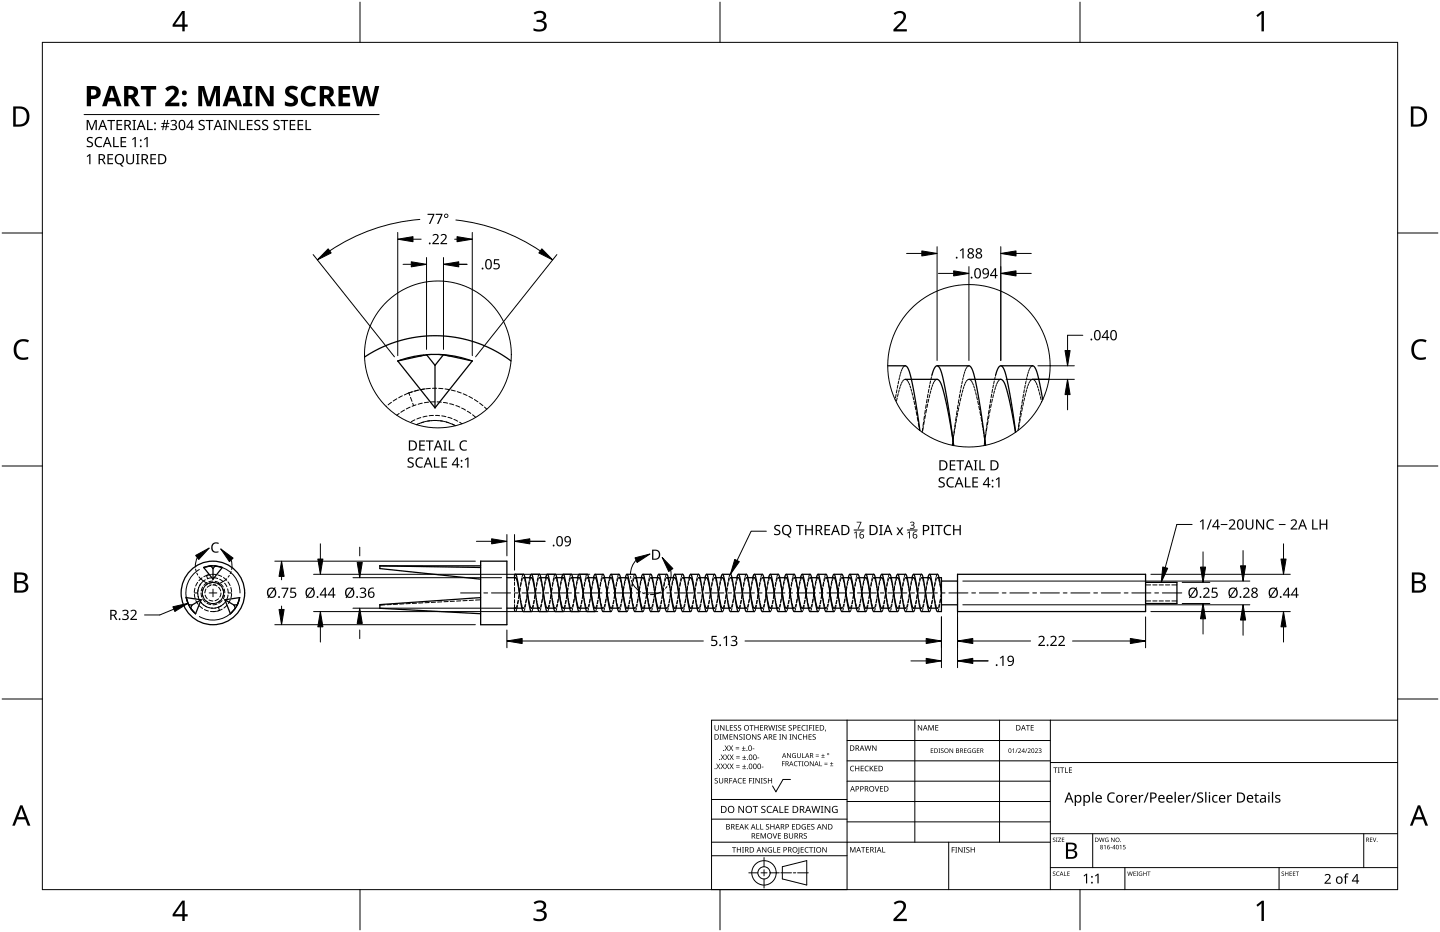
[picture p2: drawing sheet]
<svg xmlns="http://www.w3.org/2000/svg" width="432mm" height="279mm" viewBox="0 0 432 279" stroke-linecap="round" stroke-linejoin="round" font-family="sans-serif">
<g fill="none" stroke="#000" stroke-width=".3">
<path d="M119 119.5l-1.1 .7M120.6 118.7l-1.1 .6M122.6 117.8l-1.4 .6M122.6 117.8l.3 .7M123.1 119.1l.4 1.2M123.5 117.5l-.9 .3M123.8 117.4l-1.2 .4M125.3 117l-1.2 .3M125.6 116.9l-1.2 .3M127.2 116.6l-1.3 .3M127.5 116.6l-1.3 .2M127.9 106.4l-1.9 .3"/>
<path d="M129 116.4l-1.2 .1M129.4 106.3l-.8 .1M130.9 116.4h-1.2M131.3 106.3l1.5 .2M131.6 116.4l1.2 .1M133.4 106.5l1.5 .2M133.4 116.6l1.3 .2M135.3 116.9l1.2 .3M137.1 117.4l1.2 .4M138.9 118.1l1.1 .5M140.6 118.8l1.1 .6M142.3 119.8l1 .7"/>
<path d="M268.4 119.8h.1M268.7 118.3l-.2 1M269 116.8l-.2 1M269 119.3l-.2 .9M269.2 115.5l-.2 .9M269.3 118l-.2 .9M269.5 114.3l-.2 .8M269.6 116.9l-.2 .7M269.7 113.2l-.1 .7M269.9 115.9l-.2 .6M270 112.3l-.2 .6M270.2 111.4l-.2 .6"/>
<path d="M270.2 115.1l-.2 .5M270.4 110.8l-.1 .4M270.5 114.5l-.2 .4M270.7 110.3l-.2 .3M270.9 114l-.3 .3M271 109.9l-.2 .2M271.2 113.8l-.2 .1M271.2 109.7l-.1 .1M271.4 109.7h-.1M271.5 113.7h-.2M271.6 113.7l.2 .2M271.9 113.9l.3 .3"/>
<path d="M272.3 114.3l.2 .4M272.6 114.9l.2 .5M272.9 115.7l.2 .6M273.2 116.6l.2 .7M273.5 117.7l.2 .8M273.8 118.9l.2 .9M278 119.7l-.2 1.1M278.3 118.2l-.2 1M278.5 119.7l-.2 .9M278.5 116.7l-.1 1M278.8 115.4l-.2 .9M278.8 118.4l-.2 .8"/>
<path d="M279 114.2l-.1 .8M279.1 117.2l-.2 .8M279.3 113.1l-.2 .7M279.4 116.2l-.2 .6M279.5 112.3l-.1 .5M279.7 115.3l-.2 .6M280 114.6l-.2 .5M280.3 114.1l-.2 .4M280.6 113.8l-.2 .2M281 113.7l-.3 .1M287.5 119.8l-.1 1.1M287.8 118.3l-.2 1"/>
<path d="M288.1 116.8l-.2 1M288.1 119.3l-.2 .9M288.3 115.5l-.2 .9M288.4 118l-.2 .9M288.6 114.3l-.2 .8M288.7 116.9l-.2 .7M288.8 113.2l-.1 .7M289 115.9l-.2 .6M289.1 112.3l-.2 .6M289.3 111.4l-.2 .6M289.3 115.1l-.2 .5M289.5 110.8l-.1 .4"/>
<path d="M289.6 114.5l-.2 .4M289.8 110.3l-.2 .3M290 114l-.3 .3M290.1 109.9l-.2 .2M290.3 113.8l-.2 .1M290.3 109.7l-.1 .1M290.5 109.7h-.1M290.6 113.7h-.2M290.7 113.7l.2 .2M291 113.9l.3 .3M291.4 114.3l.2 .4M291.7 114.9l.2 .5"/>
<path d="M292 115.7l.2 .6M292.3 116.6l.2 .7M292.6 117.7l.2 .8M292.9 118.9l.2 .9M297.1 119.7l-.2 1.1M297.4 118.2l-.2 1M297.6 119.7l-.2 .9M297.6 116.7l-.1 1M297.9 115.4l-.2 .9M297.9 118.4l-.2 .8M298.1 114.2l-.1 .8M298.2 117.2l-.2 .8"/>
<path d="M298.4 113.1l-.2 .7M298.5 116.2l-.2 .6M298.6 112.3l-.1 .5M298.8 115.3l-.2 .6M299.1 114.6l-.2 .5M299.4 114.1l-.2 .4M299.7 113.8l-.2 .2M300.1 113.7l-.3 .1M306.6 119.8l-.1 1.1M306.9 118.3l-.2 1M307.2 116.8l-.2 1M307.2 119.3l-.2 .9"/>
<path d="M307.4 115.5l-.1 .9M307.5 118l-.2 .9M307.7 114.3l-.2 .8M307.8 116.9l-.2 .7M307.9 113.2l-.1 .7M308.1 115.9l-.2 .6M308.2 112.3l-.2 .6M308.4 111.4l-.2 .6M308.4 115.1l-.2 .5M308.6 110.8l-.1 .4M308.7 114.5l-.2 .4M308.9 110.3l-.2 .3"/>
<path d="M309.1 114l-.3 .3M309.2 109.9l-.2 .2M309.4 113.8l-.2 .1M309.4 109.7l-.1 .1M309.6 109.7h-.1M309.7 113.7h-.2M309.8 113.7l.2 .2M310.1 113.9l.3 .3M310.5 114.3l.2 .4M310.8 114.9l.2 .5M311.1 115.7l.2 .6M311.4 116.6l.2 .7"/>
<path d="M311.7 117.7l.2 .8M312 118.9l.2 .9M115.9 121.8l-.1 .1M117.4 120.6l-1 .8M119.7 123.9l-.7 .6M121.3 122.9l-1.1 .7M123 122l-1.2 .6M123.8 120.9l.2 .7M124.4 125.9l-1.1 .5M124.8 121.4l-1.2 .4M125.8 126.9l-.9 .4M126.2 125.2l-1.2 .4"/>
<path d="M126.6 120.9l-1.2 .3M127.6 126.4l-1.2 .3M128.1 124.8l-1.3 .2M128.5 120.6l-1.2 .1M129.5 126.1l-1.3 .1M130 124.5l-1.3 .1M130.1 126.1h1.3M130.4 120.5h-1.2M130.6 124.5l1.2 .1M131.1 120.5l1.2 .1M132 126.2l1.3 .2M132.5 124.7l1.2 .2"/>
<path d="M133 120.7l1.2 .2M133.9 126.5l1.1 .5M134.3 125.1l1.3 .4M134.8 121l1.3 .4M135.7 127.2l.9 .4M136.1 125.7l1.1 .6M136.7 121.6l1.2 .4M137.8 126.6l.7 .4M138.4 122.3l1.2 .6M140.1 123.3l1.1 .7M141.7 124.3l.9 .8M143.8 120.8l1 .8"/>
<path d="M145.3 122l.7 .7M274.1 120.3l.2 1M274.4 121.8l.2 1.1M274.7 123.4l.3 1.1M275.1 125.1l.2 1.2M275.4 126.9l.2 1.2M275.7 128.7v.3M276.7 128.4l-.2 1.2M276.9 127.9l-.2 1.3M276.9 126.6l-.1 1.2M277.2 126.1l-.2 1.2M277.2 124.8l-.2 1.2"/>
<path d="M277.5 123l-.2 1.2M277.5 124.4l-.2 1.1M277.7 121.3l-.1 1.1M277.8 122.7l-.2 1.1M278.2 121.1l-.2 1.1M285.6 133l-.1 .5M285.7 132.3l-.1 1.2M285.8 132l.2 1.4M285.9 131.1l-.2 1.3M286 130.4l-.2 1.3M286.2 129.2l-.2 1.3M286.2 128.6l-.2 1.2"/>
<path d="M286.5 126.7l-.2 1.2M286.5 127.4l-.2 1.2M286.7 124.9l-.1 1.2M286.8 125.6l-.2 1.2M287 123.1l-.2 1.2M287.2 123.9l-.3 1.1M287.3 121.4l-.2 1.2M287.5 122.3l-.2 1M287.8 120.7l-.2 1M293.2 120.3l.2 1M293.5 121.8l.2 1.1M293.8 123.4l.3 1.1"/>
<path d="M294.2 125.1l.2 1.2M294.5 126.9l.2 1.2M294.8 128.7l.2 1.3M295.1 133.5v.1M295.1 130.6l.2 1.4M295.3 132.2l-.2 1.2M295.4 131.6l-.2 1.3M295.5 130.3l-.1 1.3M295.7 129.8l-.2 1.2M295.8 128.4l-.2 1.3M296 127.9l-.2 1.3M296 126.6l-.1 1.2"/>
<path d="M296.3 126.1l-.2 1.2M296.3 124.8l-.2 1.2M296.6 123l-.2 1.2M296.6 124.4l-.2 1.1M296.8 121.3l-.1 1.1M296.9 122.7l-.2 1.1M297.3 121.1l-.2 1.1M305.3 128.6l-.1 .5M305.6 126.7l-.2 1.2M305.6 127.4l-.2 1.2M305.8 124.9l-.1 1.2M305.9 125.6l-.2 1.2"/>
<path d="M306.1 123.1l-.2 1.2M306.3 123.9l-.3 1.1M306.4 121.4l-.2 1.2M306.6 122.3l-.2 1M306.9 120.7l-.2 1M312.3 120.3v.2M58.3 178.2l.2 1.3M58.5 176.3l-.2 1.2M59.3 174.6l-.6 1.1M59.3 177.8h-1M59.3 178l.2 1.2M59.4 176.8l-.1 1.3"/>
<path d="M59.4 178.7l.4 1.2M59.8 179.8l.7 1M60.2 175.1l-.6 1-.3 1.3M60.3 177.8l.2 1.2M60.5 174.7l-.6 .9M60.6 173.2l-1 .9M60.7 177.8l.3 1.3M60.7 176l-.4 1.2M60.7 179.5l.9 1M61.3 175.9l-.6 1.2M61.3 179.7l1 .8M61.6 173.8l-1 .8"/>
<path d="M62.1 174.7l-1 .8M62.8 172.3l-.9 .2 .4 1M62.9 174.8l-1.2 .6M63.1 172.3l-2 .6M63.4 173.2l-1.3 .3M63.4 172.2h1.3M63.5 174.6l1.3 .2M63.6 169.6l-.8 .2M63.8 174.2l-1.2 .2M64 173.2l1.3 .2M64.1 169.6l.9 .2M64.5 174.3l1.1 .4"/>
<path d="M65.3 172.4l1.2 .4M65.4 175l1 .9M65.9 173.7l1 .7M66.1 175l.8 1M66.8 176.5l.2 1.3M67 178.4l-.6 1.3M67 173.1l1 .9M67.2 176.6l.2 1.2M67.4 178.4l-.5 1.1M67.4 174.8l.6 1.1M68.2 176.5l.2 1.3h1.1M68.4 178.4l-.4 1.2"/>
<path d="M68.4 174.4l.6 1.1M69.1 179.8l-.6 1.1M69.2 176.1l.2 1.3M69.5 178l-.2 1.2M142 179.9l-1.3 .1M144.1 179.8l-1.5 .1M154.3 174.5v1M154.3 173.2v.9M154.3 176.1v1.2M154.3 177.9v1.3M154.3 179.8v1M154.6 173.2l-.3 .3"/>
<path d="M155.5 180l-.2 1M155.7 178.2l-.2 1.3M155.7 178.1l-.2 1.3M155.8 177.8l.1 1M156 176.3l-.2 1.2M156 176.4l-.2 1.2M156 179.4l.3 1.1M156.2 174.6l-.2 1.1M156.3 174.8l-.2 1M156.5 173.2l-.2 .9M156.6 173.6l-.2 .7M156.7 172.4l-.1 .5"/>
<path d="M156.9 173.2l-.2 .2M157 172.2l-.2 .1M157 173.2l.2 .3M157.3 173.8l.2 .7M157.7 175l.2 1.1M157.8 179.7l-.2 1.1M157.9 179.4l-.2 1.2M158 176.7l.1 1.1M158.1 177.9l-.2 1.2M158.2 177.6l-.2 1.2M158.4 175.7l-.1 1.2M158.4 176.1l-.2 1.2"/>
<path d="M158.7 174.1l-.2 1M158.8 174.5l-.3 1M159 172.8l-.2 .9M159.1 173.5l-.2 .6M159.3 173.2l-.1 .1M160.2 179.9l-.1 1.1M160.5 178.2l-.2 1.3M160.5 178.1l-.2 1.2M160.5 177.8l.2 1M160.7 176.2l-.1 1.2M160.8 176.4l-.2 1.2M160.8 179.4l.2 1.1"/>
<path d="M161 174.5l-.2 1.1M161.1 174.8l-.2 1M161.3 173.2l-.2 .8M161.4 173.6l-.2 .7M161.5 172.4l-.2 .5M161.7 173.2l-.2 .2M161.7 172.2h-.1M161.8 173.2l.2 .3M162.1 173.8l.2 .7M162.4 175l.2 1.1M162.6 179.7l-.2 1.1M162.7 179.4l-.2 1.2"/>
<path d="M162.8 176.7l.1 1.1M162.9 177.9l-.2 1.2M162.9 177.6l-.1 1.2M163.2 175.7l-.2 1.2M163.2 176.1l-.2 1.2M163.5 174.1l-.2 1M163.5 174.5l-.2 1M163.7 172.8l-.1 .9M163.8 173.5l-.2 .6M164.1 173.2l-.2 .1M165 179.9l-.2 1.1M165.2 178.2l-.2 1.3"/>
<path d="M165.3 178.1l-.2 1.2M165.3 177.8l.2 1M165.5 176.2l-.2 1.2M165.5 176.4l-.2 1.2M165.6 179.4l.2 1.1M165.8 174.5l-.2 1.1M165.9 174.8l-.3 1M166 173.2l-.1 .8M166.2 173.6l-.2 .7M166.3 172.4l-.2 .5M166.5 173.2l-.2 .2M166.5 172.2h-.1"/>
<path d="M166.6 173.2l.2 .3M166.9 173.8l.2 .7M167.2 175l.2 1.1M167.4 179.7l-.3 1.1M167.5 179.4l-.2 1.2M167.5 176.7l.2 1.1M167.7 177.9l-.2 1.2M167.7 177.6l-.1 1.2M168 175.7l-.2 1.2M168 176.1l-.2 1.2M168.2 174.1l-.1 1M168.3 174.5l-.2 1"/>
<path d="M168.5 172.8l-.2 .9M168.6 173.5l-.2 .6M168.9 173.2l-.2 .1M169.8 179.9l-.2 1.1M170 178.2l-.2 1.3M170 178.1l-.1 1.2M170.1 177.8l.2 1M170.3 176.2l-.2 1.2M170.3 176.4l-.2 1.2M170.4 179.4l.2 1.1M170.6 174.5l-.2 1.1M170.6 174.8l-.2 1"/>
<path d="M170.8 173.2l-.2 .8M170.9 173.6l-.2 .7M171.1 172.4l-.2 .5M171.3 173.2l-.3 .2M171.3 172.2h-.2M171.4 173.2l.2 .3M171.7 173.8l.2 .7M172 175l.2 1.1M172.1 179.7l-.2 1.1M172.2 179.4l-.1 1.2M172.3 176.7l.2 1.1M172.5 177.9l-.3 1.2"/>
<path d="M172.5 177.6l-.2 1.2M172.8 175.7l-.2 1.2M172.8 176.1l-.3 1.2M173 174.1l-.2 1M173.1 174.5l-.2 1M173.3 172.8l-.2 .9M173.4 173.5l-.2 .6M173.7 173.2l-.2 .1M174.6 179.9l-.2 1.1M174.8 178.2l-.2 1.3M174.8 178.1l-.1 1.2M174.9 177.8l.1 1"/>
<path d="M175.1 176.2l-.2 1.2M175.1 176.4l-.2 1.2M175.1 179.4l.3 1.1M175.3 174.5l-.1 1.1M175.4 174.8l-.2 1M175.6 173.2l-.2 .8M175.7 173.6l-.2 .7M175.8 172.4l-.1 .5M176 173.2l-.2 .2M176.1 172.2h-.2M176.1 173.2l.2 .3M176.4 173.8l.2 .7"/>
<path d="M176.8 175l.2 1.1M176.9 179.7l-.2 1.1M177 179.4l-.2 1.2M177.1 176.7l.1 1.1M177.2 177.9l-.2 1.2M177.3 177.6l-.2 1.2M177.5 175.7l-.1 1.2M177.5 176.1l-.2 1.2M177.8 174.1l-.2 1M177.9 174.5l-.3 1M178.1 172.8l-.2 .9M178.2 173.5l-.2 .6"/>
<path d="M178.4 173.2l-.1 .1M179.3 179.9l-.1 1.1M179.6 178.2l-.2 1.3M179.6 178.1l-.2 1.2M179.6 177.8l.2 1M179.8 176.2l-.1 1.2M179.9 176.4l-.2 1.2M179.9 179.4l.2 1.1M180.1 174.5l-.2 1.1M180.2 174.8l-.2 1M180.4 173.2l-.2 .8M180.5 173.6l-.2 .7"/>
<path d="M180.6 172.4l-.2 .5M180.8 173.2l-.2 .2M180.8 172.2h-.1M180.9 173.2l.2 .3M181.2 173.8l.2 .7M181.5 175l.2 1.1M181.7 179.7l-.2 1.1M181.8 179.4l-.2 1.2M181.9 176.7l.1 1.1M182 177.9l-.2 1.2M182 177.6l-.1 1.2M182.3 175.7l-.2 1.2"/>
<path d="M182.3 176.1l-.2 1.2M182.6 174.1l-.2 1M182.6 174.5l-.2 1M182.8 172.8l-.1 .9M182.9 173.5l-.2 .6M183.2 173.2l-.2 .1M184.1 179.9l-.2 1.1M184.3 178.2l-.2 1.3M184.4 178.1l-.2 1.2M184.4 177.8l.2 1M184.6 176.2l-.2 1.2M184.6 176.4l-.2 1.2"/>
<path d="M184.7 179.4l.2 1.1M184.9 174.5l-.2 1.1M185 174.8l-.3 1M185.1 173.2l-.1 .8M185.3 173.6l-.2 .7M185.4 172.4l-.2 .5M185.6 173.2l-.2 .2M185.6 172.2h-.1M185.7 173.2l.2 .3M186 173.8l.2 .7M186.3 175l.2 1.1M186.5 179.7l-.3 1.1"/>
<path d="M186.6 179.4l-.2 1.2M186.6 176.7l.2 1.1M186.8 177.9l-.2 1.2M186.8 177.6l-.1 1.2M187.1 175.7l-.2 1.2M187.1 176.1l-.2 1.2M187.3 174.1l-.1 1M187.4 174.5l-.2 1M187.6 172.8l-.2 .9M187.7 173.5l-.2 .6M188 173.2l-.2 .1M188.9 179.9l-.2 1.1"/>
<path d="M189.1 178.2l-.2 1.3M189.1 178.1l-.1 1.2M189.2 177.8l.2 1M189.4 176.2l-.2 1.2M189.4 176.4l-.2 1.2M189.5 179.4l.2 1.1M189.7 174.5l-.2 1.1M189.7 174.8l-.2 1M189.9 173.2l-.2 .8M190 173.6l-.2 .7M190.2 172.4l-.2 .5M190.4 173.2l-.3 .2"/>
<path d="M190.4 172.2h-.1M190.5 173.2l.2 .3M190.8 173.8l.2 .7M191.1 175l.2 1.1M191.2 179.7l-.2 1.1M191.3 179.4l-.1 1.2M191.4 176.7l.2 1.1M191.6 177.9l-.3 1.2M191.6 177.6l-.2 1.2M191.9 175.7l-.2 1.2M191.9 176.1l-.3 1.2M192.1 174.1l-.2 1"/>
<path d="M192.2 174.5l-.2 1M192.4 172.8l-.2 .9M192.5 173.5l-.2 .6M192.8 173.2l-.2 .1M193.7 179.9l-.2 1.1M193.9 178.2l-.2 1.3M193.9 178.1l-.1 1.2M194 177.8l.1 1M194.2 176.2l-.2 1.2M194.2 176.4l-.2 1.2M194.2 179.4l.3 1.1M194.4 174.5l-.1 1.1"/>
<path d="M194.5 174.8l-.2 1M194.7 173.2l-.2 .8M194.8 173.6l-.2 .7M194.9 172.4l-.1 .5M195.1 173.2l-.2 .2M195.2 172.2h-.2M195.2 173.2l.2 .3M195.5 173.8l.2 .7M195.9 175l.2 1.1M196 179.7l-.2 1.1M196.1 179.4l-.2 1.2M196.2 176.7l.1 1.1"/>
<path d="M196.3 177.9l-.2 1.2M196.4 177.6l-.2 1.2M196.6 175.7l-.1 1.2M196.6 176.1l-.2 1.2M196.9 174.1l-.2 1M197 174.5l-.3 1M197.2 172.8l-.2 .9M197.3 173.5l-.2 .6M197.5 173.2l-.1 .1M198.4 179.9l-.1 1.1M198.7 178.2l-.2 1.3M198.7 178.1l-.2 1.2"/>
<path d="M198.7 177.8l.2 1M198.9 176.2l-.1 1.2M199 176.4l-.2 1.2M199 179.4l.2 1.1M199.2 174.5l-.2 1.1M199.3 174.8l-.2 1M199.5 173.2l-.2 .8M199.6 173.6l-.2 .7M199.7 172.4l-.2 .5M199.9 173.2l-.2 .2M199.9 172.2h-.1M200 173.2l.2 .3"/>
<path d="M200.3 173.8l.2 .7M200.6 175l.2 1.1M200.8 179.7l-.2 1.1M200.9 179.4l-.2 1.2M201 176.7l.1 1.1M201.1 177.9l-.2 1.2M201.1 177.6l-.1 1.2M201.4 175.7l-.2 1.2M201.4 176.1l-.2 1.2M201.7 174.1l-.2 1M201.7 174.5l-.2 1M201.9 172.8l-.1 .9"/>
<path d="M202 173.5l-.2 .6M202.3 173.2l-.2 .1M203.2 179.9l-.2 1.1M203.4 178.2l-.2 1.3M203.5 178.1l-.2 1.2M203.5 177.8l.2 1M203.7 176.2l-.1 1.2M203.7 176.4l-.2 1.2M203.8 179.4l.2 1.1M204 174.5l-.2 1.1M204.1 174.8l-.3 1M204.2 173.2l-.1 .8"/>
<path d="M204.4 173.6l-.2 .7M204.5 172.4l-.2 .5M204.7 173.2l-.2 .2M204.7 172.2h-.1M204.8 173.2l.2 .3M205.1 173.8l.2 .7M205.4 175l.2 1.1M205.6 179.7l-.3 1.1M205.7 179.4l-.2 1.2M205.7 176.7l.2 1.1M205.9 177.9l-.2 1.2M205.9 177.6l-.1 1.2"/>
<path d="M206.2 175.7l-.2 1.2M206.2 176.1l-.2 1.2M206.4 174.1l-.1 1M206.5 174.5l-.2 1M206.7 172.8l-.2 .9M206.8 173.5l-.2 .6M207.1 173.2l-.2 .1M208 179.9l-.2 1.1M208.2 178.2l-.2 1.3M208.2 178.1l-.1 1.2M208.3 177.8l.2 1M208.5 176.2l-.2 1.2"/>
<path d="M208.5 176.4l-.2 1.2M208.6 179.4l.2 1.1M208.8 174.5l-.2 1.1M208.8 174.8l-.2 1M209 173.2l-.2 .8M209.1 173.6l-.2 .7M209.3 172.4l-.2 .5M209.5 173.2l-.3 .2M209.5 172.2h-.1M209.6 173.2l.2 .3M209.9 173.8l.2 .7M210.2 175l.2 1.1"/>
<path d="M210.3 179.7l-.2 1.1M210.5 179.4l-.2 1.2M210.5 176.7l.2 1.1M210.7 177.9l-.3 1.2M210.7 177.6l-.2 1.2M211 175.7l-.2 1.2M211 176.1l-.3 1.2M211.2 174.1l-.2 1M211.3 174.5l-.2 1M211.5 172.8l-.2 .9M211.6 173.5l-.2 .6M211.9 173.2l-.2 .1"/>
<path d="M212.8 179.9l-.2 1.1M213 178.2l-.2 1.3M213 178.1l-.1 1.2M213.1 177.8l.1 1M213.3 176.2l-.2 1.2M213.3 176.4l-.2 1.2M213.3 179.4l.3 1.1M213.5 174.5l-.1 1.1M213.6 174.8l-.2 1M213.8 173.2l-.2 .8M213.9 173.6l-.2 .7M214 172.4l-.1 .5"/>
<path d="M214.2 173.2l-.2 .2M214.3 172.2h-.2M214.3 173.2l.3 .3M214.6 173.8l.3 .7M215 175l.2 1.1M215.1 179.7l-.2 1.1M215.2 179.4l-.2 1.2M215.3 176.7l.1 1.1M215.4 177.9l-.2 1.2M215.5 177.6l-.2 1.2M215.7 175.7l-.1 1.2M215.7 176.1l-.2 1.2"/>
<path d="M216 174.1l-.2 1M216.1 174.5l-.3 1M216.3 172.8l-.2 .9M216.4 173.5l-.2 .6M216.6 173.2l-.1 .1M217.5 179.9l-.1 1.1M217.8 178.2l-.2 1.3M217.8 178.1l-.2 1.2M217.8 177.8l.2 1M218 176.2l-.1 1.2M218.1 176.4l-.2 1.2M218.1 179.4l.2 1.1"/>
<path d="M218.3 174.5l-.2 1.1M218.4 174.8l-.2 1M218.6 173.2l-.2 .8M218.7 173.6l-.2 .7M218.8 172.4l-.2 .5M219 173.2l-.2 .2M219 172.2h-.1M219.1 173.2l.2 .3M219.4 173.8l.2 .7M219.7 175l.3 1.1M219.9 179.7l-.2 1.1M220 179.4l-.2 1.2"/>
<path d="M220.1 176.7l.1 1.1M220.2 177.9l-.2 1.2M220.2 177.6l-.1 1.2M220.5 175.7l-.2 1.2M220.5 176.1l-.2 1.2M220.8 174.1l-.2 1M220.8 174.5l-.2 1M221 172.8l-.1 .9M221.1 173.5l-.2 .6M221.4 173.2l-.2 .1M222.3 179.9l-.2 1.1M222.5 178.2l-.2 1.3"/>
<path d="M222.6 178.1l-.2 1.2M222.6 177.8l.2 1M222.8 176.2l-.1 1.2M222.8 176.4l-.2 1.2M222.9 179.4l.2 1.1M223.1 174.5l-.2 1.1M223.2 174.8l-.3 1M223.3 173.2l-.1 .8M223.5 173.6l-.2 .7M223.6 172.4l-.2 .5M223.8 173.2l-.2 .2M223.8 172.2h-.1"/>
<path d="M223.9 173.2l.2 .3M224.2 173.8l.2 .7M224.5 175l.2 1.1M224.7 179.7l-.3 1.1M224.8 179.4l-.2 1.2M224.8 176.7l.2 1.1M225 177.9l-.2 1.2M225 177.6l-.1 1.2M225.3 175.7l-.2 1.2M225.3 176.1l-.2 1.2M225.5 174.1l-.1 1M225.6 174.5l-.2 1"/>
<path d="M225.8 172.8l-.2 .9M225.9 173.5l-.2 .6M226.2 173.2l-.2 .1M227.1 179.9l-.2 1.1M227.3 178.2l-.2 1.3M227.3 178.1l-.1 1.2M227.4 177.8l.2 1M227.6 176.2l-.2 1.2M227.6 176.4l-.2 1.2M227.7 179.4l.2 1.1M227.9 174.5l-.2 1.1M227.9 174.8l-.2 1"/>
<path d="M228.1 173.2l-.1 .8M228.2 173.6l-.2 .7M228.4 172.4l-.2 .5M228.6 173.2l-.3 .2M228.6 172.2h-.1M228.7 173.2l.2 .3M229 173.8l.2 .7M229.3 175l.2 1.1M229.4 179.7l-.2 1.1M229.6 179.4l-.2 1.2M229.6 176.7l.2 1.1M229.8 177.9l-.3 1.2"/>
<path d="M229.8 177.6l-.2 1.2M230.1 175.7l-.2 1.2M230.1 176.1l-.2 1.2M230.3 174.1l-.2 1M230.4 174.5l-.2 1M230.6 172.8l-.2 .9M230.7 173.5l-.2 .6M231 173.2l-.2 .1M231.9 179.9l-.2 1.1M232.1 178.2l-.2 1.3M232.1 178.1l-.1 1.2M232.2 177.8l.1 1"/>
<path d="M232.4 176.2l-.2 1.2M232.4 176.4l-.2 1.2M232.4 179.4l.3 1.1M232.6 174.5l-.1 1.1M232.7 174.8l-.2 1M232.9 173.2l-.2 .8M233 173.6l-.2 .7M233.1 172.4l-.1 .5M233.3 173.2l-.2 .2M233.4 172.2h-.2M233.4 173.2l.3 .3M233.8 173.8l.2 .7"/>
<path d="M234.1 175l.2 1.1M234.2 179.7l-.2 1.1M234.3 179.4l-.2 1.2M234.4 176.7l.2 1.1M234.5 177.9l-.2 1.2M234.6 177.6l-.2 1.2M234.8 175.7l-.1 1.2M234.8 176.1l-.2 1.2M235.1 174.1l-.2 1M235.2 174.5l-.3 1M235.4 172.8l-.2 .9M235.5 173.5l-.2 .6"/>
<path d="M235.7 173.2l-.1 .1M236.6 179.9l-.1 1.1M236.9 178.2l-.2 1.3M236.9 178.1l-.2 1.2M236.9 177.8l.2 1M237.1 176.2l-.1 1.2M237.2 176.4l-.2 1.2M237.2 179.4l.2 1.1M237.4 174.5l-.2 1.1M237.5 174.8l-.2 1M237.7 173.2l-.2 .8M237.8 173.6l-.2 .7"/>
<path d="M237.9 172.4l-.2 .5M238.1 173.2l-.2 .2M238.1 172.2h-.1M238.2 173.2l.2 .3M238.5 173.8l.2 .7M238.8 175l.3 1.1M239 179.7l-.2 1.1M239.1 179.4l-.2 1.2M239.2 176.7l.1 1.1M239.3 177.9l-.2 1.2M239.3 177.6l-.1 1.2M239.6 175.7l-.2 1.2"/>
<path d="M239.6 176.1l-.2 1.2M239.9 174.1l-.2 1M239.9 174.5l-.2 1M240.1 172.8l-.1 .9M240.2 173.5l-.2 .6M240.5 173.2l-.2 .1M241.4 179.9l-.2 1.1M241.6 178.2l-.2 1.3M241.7 178.1l-.2 1.2M241.7 177.8l.2 1M241.9 176.2l-.1 1.2M241.9 176.4l-.2 1.2"/>
<path d="M242 179.4l.2 1.1M242.2 174.5l-.2 1.1M242.3 174.8l-.3 1M242.4 173.2l-.1 .8M242.6 173.6l-.2 .7M242.7 172.4l-.2 .5M242.9 173.2l-.2 .2M242.9 172.2h-.1M243 173.2l.2 .3M243.3 173.8l.2 .7M243.6 175l.2 1.1M243.8 179.7l-.3 1.1"/>
<path d="M243.9 179.4l-.2 1.2M243.9 176.7l.2 1.1M244.1 177.9l-.2 1.2M244.1 177.6l-.1 1.2M244.4 175.7l-.2 1.2M244.4 176.1l-.2 1.2M244.6 174.1l-.1 1M244.7 174.5l-.2 1M244.9 172.8l-.2 .9M245 173.5l-.2 .6M245.3 173.2l-.2 .1M246.2 179.9l-.2 1.1"/>
<path d="M246.4 178.2l-.2 1.3M246.4 178.1l-.1 1.2M246.5 177.8l.2 1M246.7 176.2l-.2 1.2M246.7 176.4l-.2 1.2M246.8 179.4l.2 1.1M247 174.5l-.2 1.1M247 174.8l-.2 1M247.2 173.2l-.1 .8M247.3 173.6l-.2 .7M247.5 172.4l-.2 .5M247.7 173.2l-.3 .2"/>
<path d="M247.7 172.2h-.1M247.8 173.2l.2 .3M248.1 173.8l.2 .7M248.4 175l.2 1.1M248.5 179.7l-.2 1.1M248.7 179.4l-.2 1.2M248.7 176.7l.2 1.1M248.9 177.9l-.3 1.2M248.9 177.6l-.2 1.2M249.2 175.7l-.2 1.2M249.2 176.1l-.2 1.2M249.4 174.1l-.2 1"/>
<path d="M249.5 174.5l-.2 1M249.7 172.8l-.2 .9M249.8 173.5l-.2 .6M250.1 173.2l-.2 .1M251 179.9l-.2 1.1M251.2 178.2l-.2 1.3M251.2 178.1l-.1 1.2M251.3 177.8l.1 1M251.5 176.2l-.2 1.2M251.5 176.4l-.2 1.2M251.5 179.4l.3 1.1M251.7 174.5l-.1 1.1"/>
<path d="M251.8 174.8l-.2 1M252 173.2l-.2 .8M252.1 173.6l-.2 .7M252.2 172.4l-.1 .5M252.4 173.2l-.2 .2M252.5 172.2h-.2M252.5 173.2l.3 .3M252.9 173.8l.2 .7M253.2 175l.2 1.1M253.3 179.7l-.2 1.1M253.4 179.4l-.2 1.2M253.5 176.7l.2 1.1"/>
<path d="M253.6 177.9l-.2 1.2M253.7 177.6l-.2 1.2M253.9 175.7l-.1 1.2M253.9 176.1l-.2 1.2M254.2 174.1l-.2 1M254.3 174.5l-.3 1M254.5 172.8l-.2 .9M254.6 173.5l-.2 .6M254.8 173.2l-.1 .1M255.7 179.9l-.1 1.1M256 178.2l-.2 1.3M256 178.1l-.2 1.2"/>
<path d="M256 177.8l.2 1M256.2 176.2l-.1 1.2M256.3 176.4l-.2 1.2M256.3 179.4l.2 1.1M256.5 174.5l-.2 1.1M256.6 174.8l-.2 1M256.8 173.2l-.2 .8M256.9 173.6l-.2 .7M257 172.4l-.1 .5M257.2 173.2l-.2 .2M257.2 172.2h-.1M257.3 173.2l.2 .3"/>
<path d="M257.6 173.8l.2 .7M257.9 175l.3 1.1M258.1 179.7l-.2 1.1M258.2 179.4l-.2 1.2M258.3 176.7l.1 1.1M258.4 177.9l-.2 1.2M258.5 177.6l-.2 1.2M258.7 175.7l-.2 1.2M258.7 176.1l-.2 1.2M259 174.1l-.2 1M259 174.5l-.2 1M259.2 172.8l-.1 .9"/>
<path d="M259.3 173.5l-.2 .6M259.6 173.2l-.2 .1M260.5 179.9l-.2 1.1M260.7 178.2l-.2 1.3M260.8 178.1l-.2 1.2M260.8 177.8l.2 1M261 176.2l-.1 1.2M261 176.4l-.2 1.2M261.1 179.4l.2 1.1M261.3 174.5l-.2 1.1M261.4 174.8l-.3 1M261.5 173.2l-.1 .8"/>
<path d="M261.7 173.6l-.2 .7M261.8 172.4l-.2 .5M262 173.2l-.2 .2M262 172.2h-.1M262.1 173.2l.2 .3M262.4 173.8l.2 .7M262.7 175l.2 1.1M262.9 179.7l-.2 1.1M263 179.4l-.2 1.2M263 176.7l.2 1.1M263.2 177.9l-.2 1.2M263.2 177.6l-.1 1.2"/>
<path d="M263.5 175.7l-.2 1.2M263.5 176.1l-.2 1.2M263.7 174.1l-.1 1M263.8 174.5l-.2 1M264 172.8l-.2 .9M264.1 173.5l-.2 .6M264.4 173.2l-.2 .1M265.3 179.9l-.2 1.1M265.5 178.2l-.2 1.3M265.5 178.1l-.1 1.2M265.6 177.8l.2 1M265.8 176.2l-.2 1.2"/>
<path d="M265.8 176.4l-.2 1.2M265.9 179.4l.2 1.1M266.1 174.5l-.2 1.1M266.1 174.8l-.2 1M266.3 173.2l-.1 .8M266.4 173.6l-.2 .7M266.6 172.4l-.2 .5M266.8 173.2l-.3 .2M266.8 172.2h-.1M266.9 173.2l.2 .3M267.2 173.8l.2 .7M267.5 175l.2 1.1"/>
<path d="M267.6 179.7l-.2 1.1M267.8 179.4l-.2 1.2M267.8 176.7l.2 1.1M268 177.9l-.2 1.2M268 177.6l-.2 1.2M268.3 175.7l-.2 1.2M268.3 176.1l-.2 1.2M268.5 174.1l-.2 1M268.6 174.5l-.2 1M268.8 172.8l-.2 .9M268.9 173.5l-.2 .6M269.2 173.2l-.2 .1"/>
<path d="M270.1 179.9l-.2 1.1M270.3 178.2l-.2 1.3M270.3 178.1l-.1 1.2M270.4 177.8l.1 1M270.6 176.2l-.2 1.2M270.6 176.4l-.2 1.2M270.6 179.4l.3 1.1M270.8 174.5l-.1 1.1M270.9 174.8l-.2 1M271.1 173.2l-.2 .8M271.2 173.6l-.2 .7M271.3 172.4l-.1 .5"/>
<path d="M271.5 173.2l-.2 .2M271.6 172.2h-.2M271.6 173.2l.3 .3M272 173.8l.2 .7M272.3 175l.2 1.1M272.4 179.7l-.2 1.1M272.5 179.4l-.2 1.2M272.6 176.7l.2 1.1M272.7 177.9l-.2 1.2M272.8 177.6l-.2 1.2M273 175.7l-.1 1.2M273 176.1l-.2 1.2"/>
<path d="M273.3 174.1l-.2 1M273.4 174.5l-.3 1M273.6 172.8l-.2 .9M273.7 173.5l-.2 .6M273.9 173.2l-.1 .1M274.8 179.9l-.1 1.1M275.1 178.2l-.2 1.3M275.1 178.1l-.2 1.2M275.1 177.8l.2 1M275.3 176.2l-.1 1.2M275.4 176.4l-.2 1.2M275.4 179.4l.2 1.1"/>
<path d="M275.6 174.5l-.2 1.1M275.7 174.8l-.2 1M275.9 173.2l-.2 .8M276 173.6l-.2 .7M276.1 172.4l-.1 .5M276.3 173.2l-.2 .2M276.3 172.2h-.1M276.4 173.2l.2 .3M276.7 173.8l.2 .7M277 175l.3 1.1M277.2 179.7l-.2 1.1M277.3 179.4l-.2 1.2"/>
<path d="M277.4 176.7l.1 1.1M277.5 177.9l-.2 1.2M277.6 177.6l-.2 1.2M277.8 175.7l-.2 1.2M277.8 176.1l-.2 1.2M278.1 174.1l-.2 1M278.1 174.5l-.2 1M278.3 172.8l-.1 .9M278.4 173.5l-.2 .6M278.7 173.2l-.2 .1M279.6 179.9l-.2 1.1M279.8 178.2l-.2 1.3"/>
<path d="M279.9 178.1l-.2 1.2M279.9 177.8l.2 1.2M280.1 176.2l-.1 1.2M280.1 176.4l-.2 1.2M280.2 179.6l.2 1M280.4 174.5l-.2 1.1M280.5 174.8l-.3 1M280.6 173.2l-.1 .8M280.8 173.6l-.2 .7M280.9 172.4l-.2 .5M281.1 172.2h-.1M281.2 173.2l.2 .3"/>
<path d="M281.5 173.2l-.6 .2M281.5 173.8l.2 .7M281.8 175l.2 1.1M282 179.6l-.2 1M282.1 179.6l-.2 1.1M282.1 176.7l.2 1.1M282.3 177.8l-.2 1.2M56.4 180.8l.3 .8M57 182l.5 .7M58.7 180l.7 1.1M59.8 181.6l.9 .8M60.2 180.5l.8 .9"/>
<path d="M60.9 181.3l1.1 .6M61.3 182.8l1.2 .4M61.6 181.7l1.1 .5M62.1 180.8l1.1 .5M62.6 182.1l1.2 .2M62.9 180.8l1.3 .1M63.1 183.3h1.3M64.6 182.3h-1.2M64.9 183.3h-1M65.1 181.1l-1.3 .2M65.5 182l.3 1-.8 .3M65.5 182l-1.1 .3"/>
<path d="M66 180.1l-1.2 .7M66.4 181.6l-1.1 .5M66.6 180l-1 .8M66.6 182.6l-1.1 .5M67.7 180.2a4.7 4.7 0 0 1-2.2 1.8M68.1 181.4l-.9 .9M70.8 182l-.6 .7M71.4 180.8l-.4 .8M115.4 181.3l-1.5 .1M117.3 181.2l-1.2 .1M119.2 181.1l-1.2 .1M121.1 181l-1.2 .1"/>
<path d="M123 180.9l-1.2 .1M124.9 180.8l-1.3 .1M126.8 180.7l-1.3 .1M128.7 180.6l-1.3 .1M130.6 180.5l-1.3 .1M132.5 180.4l-1.3 .1M134.4 180.3l-1.3 .1M136.3 180.2l-1.3 .1M138.2 180.1l-1.3 .1M140.1 180l-1.3 .1M154.3 183l.1 .2M154.3 181.3v.6"/>
<path d="M154.3 182.1v.2M154.7 183.3h-.2M154.7 182.2l-.1 .1M154.9 182.7l-.1 .4M155 181.4l-.1 .6M155.2 181.5l-.2 .9M155.4 180l-.2 1M156.4 181l.2 .7M156.7 182l.2 .3M157.2 183.2l-.2 .1M157.2 182.1l-.2 .2M157.4 182.4l-.2 .6"/>
<path d="M157.5 181.2l-.2 .7M157.7 181.1l-.2 .9M159.5 183.3h-.2M159.5 182.2l-.2 .1M159.7 182.7l-.1 .4M159.8 181.4l-.2 .6M160 181.5l-.2 .8M160.1 180l-.2 1M161.1 181l.2 .7M161.4 182l.2 .3M161.9 183.2l-.2 .1M162 182.1l-.2 .2"/>
<path d="M162.2 182.4l-.2 .6M162.3 181.2l-.2 .7M162.4 181.1l-.1 .9M164.2 183.3h-.1M164.3 182.2l-.2 .1M164.5 182.7l-.2 .4M164.6 181.4l-.2 .6M164.7 181.5l-.1 .8M164.9 180l-.2 1M165.9 181l.2 .7M166.2 182l.2 .3M166.7 183.2l-.2 .1"/>
<path d="M166.7 182.1l-.2 .2M166.9 182.4l-.1 .6M167 181.2l-.2 .7M167.2 181.1l-.2 .9M169 183.3h-.1M169.1 182.2l-.2 .1M169.3 182.7l-.2 .4M169.4 181.4l-.2 .6M169.5 181.5l-.1 .8M169.7 180l-.2 1M170.7 181l.2 .7M171 182l.2 .3"/>
<path d="M171.5 183.2l-.2 .1M171.5 182.1l-.2 .2M171.7 182.4l-.1 .6M171.8 181.2l-.2 .7M172 181.1l-.2 .9M173.8 183.3h-.1M173.8 182.2l-.1 .1M174 182.7l-.1 .4M174.1 181.4l-.1 .6M174.3 181.5l-.2 .8M174.5 180l-.2 1M175.5 181l.2 .7"/>
<path d="M175.8 182l.2 .3M176.3 183.2l-.2 .1M176.3 182.1l-.2 .2M176.5 182.4l-.2 .6M176.6 181.2l-.2 .7M176.8 181.1l-.2 .9M178.6 183.3h-.2M178.6 182.2l-.2 .1M178.8 182.7l-.1 .4M178.9 181.4l-.2 .6M179.1 181.5l-.2 .8M179.2 180l-.2 1"/>
<path d="M180.2 181l.2 .7M180.5 182l.2 .3M181 183.2l-.2 .1M181.1 182.1l-.2 .2M181.3 182.4l-.2 .6M181.4 181.2l-.2 .7M181.5 181.1l-.1 .9M183.3 183.3h-.1M183.4 182.2l-.2 .1M183.6 182.7l-.2 .4M183.7 181.4l-.2 .6M183.8 181.5l-.1 .8"/>
<path d="M184 180l-.2 1M185 181l.2 .7M185.3 182l.2 .3M185.8 183.2l-.2 .1M185.8 182.1l-.2 .2M186 182.4l-.1 .6M186.1 181.2l-.2 .7M186.3 181.1l-.2 .9M188.1 183.3h-.1M188.2 182.2l-.2 .1M188.4 182.7l-.2 .4M188.5 181.4l-.2 .6"/>
<path d="M188.6 181.5l-.1 .8M188.8 180l-.2 1M189.8 181l.2 .7M190.1 182l.2 .3M190.6 183.2l-.2 .1M190.6 182.1l-.2 .2M190.8 182.4l-.1 .6M190.9 181.2l-.2 .7M191.1 181.1l-.2 .9M192.9 183.3h-.1M192.9 182.2l-.1 .1M193.1 182.7l-.1 .4"/>
<path d="M193.2 181.4l-.1 .6M193.4 181.5l-.2 .8M193.6 180l-.2 1M194.6 181l.2 .7M194.9 182l.2 .3M195.4 183.2l-.2 .1M195.4 182.1l-.2 .2M195.6 182.4l-.2 .6M195.7 181.2l-.2 .7M195.9 181.1l-.2 .9M197.7 183.3h-.2M197.7 182.2l-.2 .1"/>
<path d="M197.9 182.7l-.1 .4M198 181.4l-.2 .6M198.2 181.5l-.2 .8M198.3 180l-.2 1M199.3 181l.2 .7M199.6 182l.2 .3M200.1 183.2l-.2 .1M200.2 182.1l-.2 .2M200.4 182.4l-.2 .6M200.5 181.2l-.2 .7M200.6 181.1l-.1 .9M202.4 183.3h-.1"/>
<path d="M202.5 182.2l-.2 .1M202.7 182.7l-.2 .4M202.8 181.4l-.2 .6M202.9 181.5l-.1 .8M203.1 180l-.2 1M204.1 181l.2 .7M204.4 182l.2 .3M204.9 183.2l-.2 .1M204.9 182.1l-.2 .2M205.1 182.4l-.1 .6M205.2 181.2l-.2 .7M205.4 181.1l-.2 .9"/>
<path d="M207.2 183.3h-.1M207.3 182.2l-.2 .1M207.5 182.7l-.2 .4M207.6 181.4l-.2 .6M207.7 181.5l-.1 .8M207.9 180l-.2 1M208.9 181l.2 .7M209.2 182l.2 .3M209.7 183.2l-.2 .1M209.7 182.1l-.2 .2M209.9 182.4l-.1 .6M210 181.2l-.2 .7"/>
<path d="M210.2 181.1l-.2 .9M212 183.3h-.1M212 182.2l-.1 .1M212.2 182.7l-.1 .4M212.3 181.4l-.1 .6M212.5 181.5l-.2 .8M212.7 180l-.2 1M213.7 181l.2 .7M214 182l.2 .3M214.5 183.2l-.2 .1M214.5 182.1l-.2 .2M214.7 182.4l-.2 .6"/>
<path d="M214.8 181.2l-.2 .7M215 181.1l-.2 .9M216.8 183.3h-.2M216.8 182.2l-.2 .1M217 182.7l-.1 .4M217.1 181.4l-.2 .6M217.3 181.5l-.2 .8M217.4 180l-.2 1M218.4 181l.2 .7M218.7 182l.2 .3M219.2 183.2l-.2 .1M219.3 182.1l-.2 .2"/>
<path d="M219.5 182.4l-.2 .6M219.6 181.2l-.2 .7M219.7 181.1l-.1 .9M221.5 183.3h-.1M221.6 182.2l-.2 .1M221.8 182.7l-.2 .4M221.9 181.4l-.2 .6M222 181.5l-.1 .8M222.2 180l-.2 1M223.2 181l.2 .7M223.5 182l.2 .3M224 183.2l-.2 .1"/>
<path d="M224 182.1l-.2 .2M224.3 182.4l-.2 .6M224.3 181.2l-.2 .7M224.5 181.1l-.2 .9M226.3 183.3h-.1M226.4 182.2l-.2 .1M226.6 182.7l-.2 .4M226.7 181.4l-.2 .6M226.8 181.5l-.1 .8M227 180l-.2 1M228 181l.2 .7M228.3 182l.2 .3"/>
<path d="M228.8 183.2l-.2 .1M228.8 182.1l-.2 .2M229 182.4l-.1 .6M229.1 181.2l-.2 .7M229.3 181.1l-.2 .9M231.1 183.3h-.1M231.2 182.2l-.2 .1M231.4 182.7l-.2 .4M231.5 181.4l-.2 .6M231.6 181.5l-.2 .8M231.8 180l-.2 1M232.8 181l.2 .7"/>
<path d="M233.1 182l.2 .3M233.6 183.2l-.2 .1M233.6 182.1l-.2 .2M233.8 182.4l-.2 .6M233.9 181.2l-.2 .7M234.1 181.1l-.2 .9M235.9 183.3h-.2M235.9 182.2l-.2 .1M236.1 182.7l-.1 .4M236.2 181.4l-.2 .6M236.4 181.5l-.2 .8M236.5 180l-.2 1"/>
<path d="M237.5 181l.2 .7M237.8 182l.2 .3M238.3 183.2l-.2 .1M238.4 182.1l-.2 .2M238.6 182.4l-.2 .6M238.7 181.2l-.2 .7M238.8 181.1l-.1 .9M240.6 183.3h-.1M240.7 182.2l-.2 .1M240.9 182.7l-.2 .4M241 181.4l-.2 .6M241.2 181.5l-.2 .8"/>
<path d="M241.3 180l-.2 1M242.3 181l.2 .7M242.6 182l.2 .3M243.1 183.2l-.2 .1M243.1 182.1l-.2 .2M243.4 182.4l-.2 .6M243.4 181.2l-.2 .7M243.6 181.1l-.2 .9M245.4 183.3h-.1M245.5 182.2l-.2 .1M245.7 182.7l-.2 .4M245.8 181.4l-.2 .6"/>
<path d="M245.9 181.5l-.1 .8M246.1 180l-.2 1M247.1 181l.2 .7M247.4 182l.2 .3M247.9 183.2l-.2 .1M247.9 182.1l-.2 .2M248.1 182.4l-.1 .6M248.2 181.2l-.2 .7M248.4 181.1l-.2 .9M250.2 183.3h-.1M250.3 182.2l-.2 .1M250.5 182.7l-.2 .4"/>
<path d="M250.6 181.4l-.2 .6M250.7 181.5l-.2 .8M250.9 180l-.2 1M251.9 181l.2 .7M252.2 182l.2 .3M252.7 183.2l-.2 .1M252.7 182.1l-.2 .2M252.9 182.4l-.2 .6M253 181.2l-.2 .7M253.2 181.1l-.2 .9M255 183.3h-.2M255 182.2l-.2 .1"/>
<path d="M255.2 182.7l-.1 .4M255.3 181.4l-.2 .6M255.5 181.5l-.2 .8M255.6 180l-.2 1M256.6 181l.2 .7M256.9 182l.2 .3M257.4 183.2l-.2 .1M257.5 182.1l-.2 .2M257.7 182.4l-.2 .6M257.8 181.2l-.2 .7M257.9 181.1l-.1 .9M259.7 183.3h-.1"/>
<path d="M259.8 182.2l-.2 .1M260 182.7l-.2 .4M260.1 181.4l-.2 .6M260.3 181.5l-.2 .8M260.4 180l-.2 1M261.4 181l.2 .7M261.7 182l.2 .3M262.2 183.2l-.2 .1M262.2 182.1l-.2 .2M262.5 182.4l-.2 .6M262.5 181.2l-.2 .7M262.7 181.1l-.2 .9"/>
<path d="M264.5 183.3h-.1M264.6 182.2l-.2 .1M264.8 182.7l-.2 .4M264.9 181.4l-.2 .6M265 181.5l-.1 .8M265.2 180l-.2 1M266.2 181l.2 .7M266.5 182l.2 .3M267 183.2l-.2 .1M267 182.1l-.2 .2M267.2 182.4l-.1 .6M267.3 181.2l-.2 .7"/>
<path d="M267.5 181.1l-.2 .9M269.3 183.3h-.1M269.4 182.2l-.2 .1M269.6 182.7l-.2 .4M269.7 181.4l-.2 .6M269.8 181.5l-.2 .8M270 180l-.2 1M271 181l.2 .7M271.3 182l.2 .3M271.8 183.2l-.2 .1M271.8 182.1l-.2 .2M272 182.4l-.2 .6"/>
<path d="M272.1 181.2l-.2 .7M272.3 181.1l-.2 .9M274.1 183.3h-.2M274.1 182.2l-.2 .1M274.3 182.7l-.1 .4M274.4 181.4l-.2 .6M274.6 181.5l-.2 .8M274.7 180l-.2 1M275.7 181l.2 .7M276 182l.2 .3M276.5 183.2l-.2 .1M276.6 182.1l-.2 .2"/>
<path d="M276.8 182.4l-.2 .6M276.9 181.2l-.2 .7M277 181.1l-.1 .9M278.8 183.3h-.1M278.9 182.2l-.2 .1M279.1 182.7l-.2 .4M279.2 181.4l-.2 .6M279.4 181.5l-.2 .8M279.5 180l-.2 1M280.5 181.1l.2 .7M280.8 182.1l.3 .2M281.3 183.2l-.2 .1"/>
<path d="M281.4 182.1l-.2 .2M281.5 182.5l-.1 .5M281.7 181.1l-.2 .7M281.8 181.2l-.2 .9"/>
</g>
<g fill="none" stroke="#000" stroke-width=".3">
<path d="M125.2 127.2l-.3 .1M127 126.5l-1.2 .5M128.9 126.2l-1.3 .2M130.7 126.1h-1.2M131.4 126.1l1.2 .1M133.3 126.4l1.2 .3M135 127l1.2 .5M60.7 178.4l.6 1.3M61 176.5l-.3 1.3M61.5 178.4l.6 1.1M61.8 176.6l-.4 1.2M62.3 175l-1 .9"/>
<path d="M62.7 179.9l1.1 .3M63.2 175.5l-1.1 .6M63.8 175.4l1.3 .3M64.2 174.6l-1.3 .2M64.8 174.8l1.2 .6M65.5 176.1l.7 1.1M65.5 179.5l-1 .6M66.3 177.8l-.4 1.2M66.4 175.9l.6 1.2M66.4 179.7l-1 .8M67 177.8l-.2 1.3M61.7 180.1l1.2 .7"/>
<path d="M64.8 180.8l-1.3 .1"/>
</g>
<g fill="none" stroke="#000" stroke-width=".38">
<path d="M109.3 107l5.2-2.8 5.4-2.1 5.8-1.2 5.7-.2 5.7 .5 5.7 1.5 5.5 2.4 4.9 3.1M127.1 106.4l-4.4 .8-3.4 1M127.9 106.3a31.9 31.9 0 0 1 13.7 1.9M130.4 109.5l-2.5-3.2-8.6 1.9 11.1 14.1M130.4 109.5v12.8M130.4 109.5l2.6-3.2 8.6 1.9-11.2 14.1M266.2 109.7h5.2a3.2 3.2 0 0 1 1.5 2.6l1.5 7.3 1.4 9.5M271.4 113.7h9.6a1.85 1.85 0 0 1 1.2 1.4l1.8 6.7 1.8 10.2M279.5 112.3a3.2 3.2 0 0 1 1.6-2.6 5 5 0 0 1 1.7 3.7l1.5 8.4 1.7 11.8M281 109.7h9.5a3.2 3.2 0 0 1 1.5 2.6l1.7 8.2 1.8 13-.2-1.5M290.5 113.7h9.6a2.63 2.63 0 0 1 1.5 2.2l1.5 5.9 1.4 7.8M298.6 112.3a3.2 3.2 0 0 1 1.6-2.6 5 5 0 0 1 1.7 3.7l1.4 7.3 1.3 8.9"/>
<path d="M300.1 109.7h9.5a3.2 3.2 0 0 1 1.5 2.6l1.6 7.5M309.6 113.7h4.9M55.8 179.2l.7 2.1M55.9 179.2l.6 2.1M55.9 179.2l4.4 .6M60.3 179.8l-2.8 1.6M60.3 179.8l-1.6 4.2-1.5-1.6 .3-1M63 169.7l-2 .4M63.2 169.7h1.3M63.9 170.4l-.7-.7-2.1 .4 2.8 3.5M63.9 170.4v3.2M64.5 169.7l2.1 .4"/>
<path d="M64.5 169.7l-.6 .7M64.5 169.7l2.2 .4-2.8 3.5M67.4 179.8l1.7 4.2 1.5-1.6M67.4 179.8l2.8 1.6M67.4 179.8l4.5-.6-.7 2.1-1 .1M71.8 179.2l-.6 1.9M113.9 169.6h30.2M113.9 169.7v.7l30.2 3.2M113.9 169.7l30.2 .4M113.9 169.6v.1M144.1 168.2h7.9v19.1h-7.9zM144.1 179.2l-30.2 2.1v1.1l30.2 1.6"/>
<path d="M152 173.2l2.7 .1 1.1 4.5M154.3 172.2h2.7l.2 .2 1.6 9.3 .5 1.6h-2.3l-.3-.3-1.5-9-.6-1.8-.3 .3v.7M157 173.2l2.5 .1 1 4.5M158.1 177.8l1.1 4.4 2.5 .1M159.3 172.2h2.4l.3 .2 1.5 9.3 .6 1.6-2.6-.1-.5-2.5-1.1-7-.5-1.5-.4 .6M161.7 173.2l2.6 .1 1 4.5M162.9 177.8l1.1 4.4 2.5 .1M164.1 172.2h2.4l.2 .2 1.6 9.3 .6 1.6-2.6-.1-.6-2.5-1-7-.5-1.5-.5 .6M166.5 173.2l2.5 .1 1.1 4.5M167.7 177.8l1 4.4 2.6 .1M168.9 172.2h2.4l.2 .2 1.6 9.3 .6 1.6-2.6-.1-.6-2.5-1-7-.5-1.5-.5 .6M171.3 173.2l2.5 .1 1.1 4.5"/>
<path d="M172.5 177.8l1 4.4 2.6 .1M173.7 172.2h2.4l.2 .2 1.6 9.3 .5 1.6-2.5-.1-.6-2.5-1.1-7-.5-1.5-.4 .6M176.1 173.2l2.5 .1 1 4.5M177.2 177.8l1.1 4.4 2.5 .1M178.4 172.2h2.4l.3 .2 1.5 9.3 .6 1.6-2.6-.1-.5-2.5-1.1-7-.5-1.5-.4 .6M180.8 173.2l2.6 .1 1 4.5M182 177.8l1.1 4.4 2.5 .1M183.2 172.2h2.4l.2 .2 1.6 9.3 .6 1.6-2.6-.1-.6-2.5-1-7-.5-1.5-.5 .6M185.6 173.2l2.6 .1 1 4.5M186.8 177.8l1 4.4 2.6 .1M188 172.2h2.4l.2 .2 1.6 9.3 .6 1.6-2.6-.1-.6-2.5-1-7-.5-1.5-.5 .6M190.4 173.2l2.5 .1 1.1 4.5"/>
<path d="M191.6 177.8l1 4.4 2.6 .1M192.8 172.2h2.4l.2 .2 1.6 9.3 .5 1.6-2.5-.1-.6-2.5-1.1-7-.5-1.5-.4 .6M195.2 173.2l2.5 .1 1 4.5M196.3 177.8l1.1 4.4 2.5 .1M197.5 172.2h2.4l.3 .2 1.5 9.3 .6 1.6-2.6-.1-.5-2.5-1.1-7-.5-1.5-.4 .6M199.9 173.2l2.6 .1 1 4.5M201.1 177.8l1.1 4.4 2.5 .1M202.3 172.2h2.4l.2 .2 1.6 9.3 .6 1.6-2.6-.1-.6-2.5-1-7-.5-1.5-.5 .6M204.7 173.2l2.6 .1 1 4.5M205.9 177.8l1 4.4 2.6 .1M207.1 172.2h2.4l.2 .2 1.6 9.3 .6 1.6-2.6-.1-.6-2.5-1-7-.5-1.5-.5 .6M209.5 173.2l2.5 .1 1.1 4.5"/>
<path d="M210.7 177.8l1 4.4 2.6 .1M211.9 172.2h2.4l.2 .2 1.6 9.3 .5 1.6-2.5-.1-.6-2.5-1.1-7-.5-1.5-.4 .6M214.3 173.2l2.5 .1 1 4.5M215.4 177.8l1.1 4.4 2.5 .1M216.6 172.2h2.4l.3 .2 1.5 9.3 .6 1.6-2.6-.1-.5-2.5-1.1-7-.5-1.5-.4 .6M219 173.2l2.6 .1 1 4.5M220.2 177.8l1.1 4.4 2.5 .1M221.4 172.2h2.4l.2 .2 1.6 9.3 .6 1.6-2.6-.1-.6-2.5-1-7-.5-1.5-.5 .6M223.8 173.2l2.6 .1 1 4.5M225 177.8l1 4.4 2.6 .1M226.2 172.2h2.4l.2 .2 1.6 9.3 .6 1.6-2.6-.1-.6-2.5-1-7-.5-1.5-.5 .6M228.6 173.2l2.5 .1 1.1 4.5"/>
<path d="M229.8 177.8l1 4.4 2.6 .1M231 172.2h2.4l.2 .2 1.6 9.3 .5 1.6-2.5-.1-.6-2.5-1.1-7-.5-1.5-.4 .6M233.4 173.2l2.5 .1 1 4.5M234.5 177.8l1.1 4.4 2.5 .1M235.7 172.2h2.4l.3 .2 1.5 9.3 .6 1.6-2.6-.1-.5-2.5-1.1-7-.5-1.5-.4 .6M238.1 173.2l2.6 .1 1 4.5M239.3 177.8l1.1 4.4 2.5 .1M240.5 172.2h2.4l.2 .2 1.6 9.3 .6 1.6-2.6-.1-.6-2.5-1-7-.5-1.5-.5 .6M242.9 173.2l2.6 .1 1 4.5M244.1 177.8l1 4.4 2.6 .1M245.3 172.2h2.4l.2 .2 1.6 9.3 .6 1.6-2.6-.1-.6-2.5-1-7-.5-1.5-.5 .6M247.7 173.2l2.5 .1 1.1 4.5"/>
<path d="M248.9 177.8l1 4.4 2.6 .1M250.1 172.2h2.4l.2 .2 1.6 9.3 .5 1.6-2.5-.1-.6-2.5-1.1-7-.5-1.5-.4 .6M252.5 173.2l2.5 .1 1 4.5M253.7 177.8l1 4.4 2.5 .1M254.8 172.2h2.4l.3 .2 1.5 9.3 .6 1.6-2.6-.1-.5-2.5-1.1-7-.5-1.5-.4 .6M257.2 173.2l2.6 .1 1 4.5M258.4 177.8l1.1 4.4 2.5 .1M259.6 172.2h2.4l.2 .2 1.6 9.3 .6 1.6-2.6-.1-.6-2.5-1-7-.5-1.5-.5 .6M262 173.2l2.6 .1 1 4.5M263.2 177.8l1 4.4 2.6 .1M264.4 172.2h2.4l.2 .2 1.6 9.3 .6 1.6-2.6-.1-.6-2.5-1-7-.5-1.5-.5 .6M266.8 173.2l2.5 .1 1.1 4.5"/>
<path d="M268 177.8l1 4.4 2.6 .1M269.2 172.2h2.4l.2 .2 1.6 9.3 .5 1.6-2.5-.1-.6-2.5-1.1-7-.5-1.5-.4 .6M271.6 173.2l2.5 .1 1 4.5M272.8 177.8l1 4.4 2.5 .1M273.9 172.2h2.4l.3 .2 1.5 9.3 .6 1.6-2.5-.1-.6-2.5-1.1-7-.5-1.5-.4 .6M276.3 173.2l2.6 .1 1 4.5M277.5 177.8l1.1 4.4 2.5 .1M278.3 172.8l.5-.6 .6 1.9 1.4 8.9 .3 .3h1.2v-10.1h-.8M278.7 172.2l2.6 .1 1 5.5M282.3 174.2h4.8M287.1 172.2h56.4v11.1h-56.4zM343.5 174.6h9.4v6.3h-9.4"/>
<path d="M56.5 181.3l.6 1.1M56.5 181.3l1 .1M57.3 182.5l1.3 1.5M70.2 181.4l.4 1M70.5 182.4l-1.5 1.6M71.2 181.3l-.7 1.1M154.3 182.3h-2.3M157 182.3h-2.4l-.3-.3v1M287.1 181.3h-4.8"/>
<circle cx="63.8" cy="177.8" r="9.5"/>
</g>
<path d="M343.5 175.3h1.5M345.7 175.3h1.2M347.6 175.3h1.3M349.5 175.3h1.3M351.4 175.3h1.5M345 180.2h-1.5M346.9 180.2h-1.2M348.8 180.2h-1.2M350.8 180.2h-1.3M352.9 180.2h-1.5" fill="none" stroke="#000" stroke-width=".3"/>
<g fill="none" stroke="#000" stroke-width=".3">
<circle cx="131.3" cy="106.3" r="22"/>
<circle cx="290.5" cy="109.7" r="24.4"/>
</g>
<path d="M12.7 12.7h406.4v254h-406.4z" fill="none" stroke="#000" stroke-width=".3"/>
<path d="M107.9 .6v12.1M215.9 .6v12.1M323.8 .6v12.1M.6 69.9h12.1M419.1 69.9h12.1M.6 139.7h12.1M419.1 139.7h12.1M.6 209.6h12.1M419.1 209.6h12.1M107.9 266.7v12.1M215.9 266.7v12.1M323.8 266.7v12.1" fill="none" stroke="#000" stroke-width=".3"/>
<g fill="#000">
<path d="M160 3.9a2.36 2.36 0 0 1 3.7 .5 1.49 1.49 0 0 1-1.2 1.8 1.62 1.62 0 0 1 1.5 1.8 1.62 1.62 0 0 1-1.8 1.4l-2.2-.3v-.7a2.16 2.16 0 0 0 3.2-.5 1.23 1.23 0 0 0-1.7-1.3h-.6v-.7a1.55 1.55 0 0 0 2.1-1.1 1.51 1.51 0 0 0-2.6-.4zM268 4a2.07 2.07 0 0 1 2.1-.8 2.07 2.07 0 0 1 1.6 1.7 4 4 0 0 1-1.6 2.6l-1.2 1.2h3v.7h-4v-.6l1.6-1.6a2.6 2.6 0 0 0 1.2-2.9 1.64 1.64 0 0 0-2.3 .2zM376.7 4.6l1.7-1.3h.6v6.1h-.7v-5.3l-1.2 1zM4.9 102.5a3.4 3.4 0 0 1 3.8-.5l-.3 .7a2.3 2.3 0 0 0-2.7 .1 2.3 2.3 0 0 0-.8 2.5 2.15 2.15 0 0 0 3.2 1.8l.4-.1v.7a3 3 0 0 1-3.5-.4 3 3 0 0 1-.8-3.4zM424 102.5a3.4 3.4 0 0 1 3.8-.5l-.3 .7-1.6-.4a2.55 2.55 0 0 0-1.9 2.4 2.55 2.55 0 0 0 1.6 2.5l2-.2v.7a3 3 0 0 1-3.5-.4 3 3 0 0 1-.8-3.4zM160 270.6a2.36 2.36 0 0 1 3.7 .5 1.49 1.49 0 0 1-1.2 1.8 1.62 1.62 0 0 1 1.5 1.8 1.62 1.62 0 0 1-1.8 1.4l-2.2-.3v-.7a2.16 2.16 0 0 0 3.2-.5 1.23 1.23 0 0 0-1.7-1.3h-.6v-.7a1.55 1.55 0 0 0 2.1-1.1 1.51 1.51 0 0 0-2.6-.4zM268 270.7a2.07 2.07 0 0 1 2.1-.8 2.07 2.07 0 0 1 1.6 1.7 4 4 0 0 1-1.6 2.6l-1.2 1.2h3v.7h-4v-.6l1.6-1.6a2.6 2.6 0 0 0 1.2-2.9 1.64 1.64 0 0 0-2.3 .2zM376.7 271.3l1.7-1.3h.6v6.1h-.7v-5.3l-1.2 1z"/>
<path d="M54.6 3.3h.8v4.1h.9v.6h-.9v1.4h-.7v-1.4h-2.9v-.6zM54.7 4.1l-2.2 3.3h2.2z"/>
<path d="M4 31.9h1.8a3 3 0 0 1 3 3.1 3 3 0 0 1-3.1 3h-1.7zM4.7 32.6v4.7h.9a2.43 2.43 0 0 0 2.4-1.9 2.43 2.43 0 0 0-1.5-2.8z"/>
<path d="M423.1 31.9h1.8a3 3 0 0 1 3 3.1 3 3 0 0 1-3.1 3h-1.7zM423.8 32.6v4.7h.9a2.43 2.43 0 0 0 2.4-1.9 2.43 2.43 0 0 0-1.5-2.8z"/>
<path d="M4.3 171.6h1.7a1.71 1.71 0 0 1 2.3 1.8 1.39 1.39 0 0 1-1.1 1.1 1.64 1.64 0 0 1 1.3 2 1.64 1.64 0 0 1-2.1 1.2h-2.1zM5 174.8v2.2h1.3a1.15 1.15 0 0 0 1.4-1.1 1.15 1.15 0 0 0-1.5-1.1zM5 172.3v1.9h1.2a1.04 1.04 0 0 0 1.3-1.1 1.04 1.04 0 0 0-1.5-.8z"/>
<path d="M423.4 171.6h1.7a1.71 1.71 0 0 1 2.3 1.8 1.39 1.39 0 0 1-1.1 1.1 1.64 1.64 0 0 1 1.3 2 1.64 1.64 0 0 1-2.1 1.2h-2.1zM424.1 174.8v2.2h1.3a1.15 1.15 0 0 0 1.4-1.1 1.15 1.15 0 0 0-1.5-1.1zM424.1 172.3v1.9h1.2a1.04 1.04 0 0 0 1.3-1.1 1.04 1.04 0 0 0-1.5-.8z"/>
<path d="M6 241.4h.7l2.4 6.1h-.8l-.7-1.9h-2.4l-.7 1.9h-.8zM6.4 242.2l-1 2.8h2z"/>
<path d="M425.1 241.4h.7l2.4 6.1h-.8l-.7-1.9h-2.4l-.7 1.9h-.8zM425.5 242.2l-1 2.8h2z"/>
<path d="M54.6 270h.8v4.1h.9v.6h-.9v1.4h-.7v-1.4h-2.9v-.6zM54.7 270.8l-2.2 3.3h2.2z"/>
</g>
<g fill="none" stroke="#000" stroke-width=".3">
<path d="M254 215.9v50.8h-40.6v-50.8h205.7M274.3 215.9v36.6M299.7 215.9v36.6M315 215.9v50.8M213.4 239.7h40.6M237 233.7h-2.2l-2.1 3.7-1.1-1.8M254 222h61M254 228.1h61M254 234.2h61M315 228.6h104.1M213.4 256.5h40.6M213.4 252.5h101.6"/>
<path d="M213.4 245.6h40.6M229.1 257.1v2.7M234.6 259.8l7.3-1.8v7.3l-7.3-1.8zM254 240.3h61M254 246.4h61M284.5 252.5v14.2M315 249.9h104.1M327.7 249.9v10.2M408.9 249.9v10.2M224.5 261.7h2.8M228.2 261.7h1.8M229.1 260.7v1.9"/>
<path d="M229.1 263.5v2.7M230.9 261.7h2.8M234.1 261.7h3.2M237.9 261.7h.7M239.2 261.7h3.2M315 260.1h104.1M337.3 260.1v6.6M383.5 260.1v6.6"/>
<circle cx="229.1" cy="261.7" r="3.7"/>
<circle cx="229.1" cy="261.7" r="1.83"/>
</g>
<g fill="#000">
<path d="M214.3 217.4h.2v1a.42 .42 0 0 0 .4 .5 .42 .42 0 0 0 .4-.5v-1h.2v1a.62 .62 0 0 1-.6 .6 .62 .62 0 0 1-.6-.6zM215.9 217.4h.3l.8 1.3v-1.3h.2v1.6h-.2l-.9-1.3v1.3h-.2zM217.7 217.4h.2v1.4h.7v.2h-.9zM218.9 217.4h.9v.2h-.7v.5h.6v.1h-.6v.6h.7v.2h-.9zM220.1 217.5l.6-.1 .3 .1-.1 .1a.38 .38 0 0 0-.5-.1 .38 .38 0 0 0-.1 .5 .38 .38 0 0 0 .4 .2 .51 .51 0 0 1 .1 .8 .51 .51 0 0 1-.8-.2h.1a.41 .41 0 0 0 .6 .1 .41 .41 0 0 0 .1-.6 .41 .41 0 0 0-.5-.1zM221.4 217.5l.5-.1 .3 .1v.1a.38 .38 0 0 0-.5-.1 .38 .38 0 0 0-.2 .5 .38 .38 0 0 0 .5 .2 .51 .51 0 0 1 .1 .8 .51 .51 0 0 1-.8-.2h.1a.41 .41 0 0 0 .5 .1 .41 .41 0 0 0 .1-.6 .41 .41 0 0 0-.5-.1zM224.8 217.4h1.2v.2h-.5v1.4h-.2v-1.4h-.5zM226.2 217.4h.2v.7h.9v-.7h.2v1.6h-.2v-.7h-.9v.7h-.2zM227.9 217.4h.9v.2h-.7v.5h.7v.1h-.7v.6h.7v.2h-.9zM230.4 217.4h.2l.3 1.4 .4-1.4h.2l.4 1.4 .3-1.4h.2l-.4 1.6h-.2l-.4-1.4-.4 1.4h-.2zM232.6 217.4h.5l-.2 .2v1.2l.2 .2h-.5l.1-.2v-1.2zM233.4 217.5l.6-.1 .3 .1v.1a.38 .38 0 0 0-.5-.1 .38 .38 0 0 0-.2 .5 .38 .38 0 0 0 .5 .2 .51 .51 0 0 1 .1 .8 .51 .51 0 0 1-.9-.2h.2a.41 .41 0 0 0 .5 .1 .41 .41 0 0 0 .1-.6 .41 .41 0 0 0-.5-.1z"/>
<path d="M234.7 217.4h.9v.2h-.7v.5h.7v.1h-.7v.6h.7v.2h-.9zM236.5 217.5l.6-.1 .3 .1v.1a.38 .38 0 0 0-.5-.1 .38 .38 0 0 0-.2 .5 .38 .38 0 0 0 .5 .2 .51 .51 0 0 1 .1 .8 .51 .51 0 0 1-.9-.2h.2a.41 .41 0 0 0 .5 .1 .41 .41 0 0 0 .1-.6 .41 .41 0 0 0-.5-.1zM239.2 217.4h.9v.2h-.7v.5h.6v.1h-.6v.6h.7v.2h-.9zM240.5 217.6l.6-.2 .5 .1-.1 .1a.65 .65 0 0 0-1 .6 .65 .65 0 0 0 1 .6 .77 .77 0 0 1-1.1-.1 .77 .77 0 0 1 .1-1.1zM241.7 217.4h.6l-.2 .2v1.2l.2 .2h-.6l.2-.2v-1.2zM242.6 217.4h.9v.2h-.7v.5h.7v.2h-.7v.7h-.2zM243.7 217.4h.6l-.2 .2v1.2l.2 .2h-.6l.2-.2v-1.2zM244.6 217.4h.9v.2h-.7v.5h.6v.1h-.6v.6h.7v.2h-.9zM247.5 218.7l.2 .1-.3 .5zM275.2 217.4h.3l.8 1.3v-1.3h.2v1.6h-.2l-.9-1.4v1.4h-.2zM278.4 217.4h.3l.5 1.3 .5-1.3h.3v1.6h-.2v-1.4l-.7 1.4-.5-1.4v1.4h-.2zM280.5 217.4h.9v.1h-.7v.6h.6v.1h-.6v.6h.7v.2h-.9z"/>
<path d="M307.6 217.4h1.2v.1h-.5v1.5h-.2v-1.5h-.5zM309.1 217.4h.9v.1h-.7v.6h.6v.1h-.6v.6h.7v.2h-.9zM214.4 233.4l.5-.2 .3 .1v.2a.38 .38 0 0 0-.5-.2 .38 .38 0 0 0-.2 .5 .38 .38 0 0 0 .5 .2l.3 .3-.2 .5-.6 .1-.2-.1 .1-.2a.41 .41 0 0 0 .5 .1 .41 .41 0 0 0 .1-.5 .41 .41 0 0 0-.5-.2zM214.8 228.9h.2l.4 .7 .4-.7h.2l-.5 .8 .5 .9h-.2l-.4-.7-.5 .7h-.2l.6-.9zM215.8 220.1h.6l-.2 .2v1.3l.2 .1h-.6l.2-.1v-1.3zM215.6 233.2h.2v1.1a.42 .42 0 0 0 .4 .4 .42 .42 0 0 0 .4-.4v-1.1h.2v1.1a.62 .62 0 0 1-.6 .6 .62 .62 0 0 1-.6-.6zM216.1 228.9h.2l.4 .7 .4-.7h.2l-.5 .8 .6 .9h-.3l-.4-.7-.4 .7h-.3l.6-.9zM216.1 226.2h.2l.4 .6 .4-.6h.2l-.5 .8 .6 .8h-.3l-.4-.7-.4 .7h-.2l.5-.8zM216.7 220.1h.3l.5 1.3 .5-1.3h.3v1.6h-.2v-1.4l-.7 1.4-.5-1.4v1.4h-.2zM217.3 223.5h.2l.4 .6 .4-.6h.2l-.5 .8 .5 .8h-.2l-.4-.7-.4 .7h-.3l.6-.8zM217.4 228.9h.2l.4 .7 .4-.7h.2l-.5 .8 .6 .9h-.2l-.5-.7-.4 .7h-.2l.5-.9zM217.4 226.2h.3l.3 .6 .4-.6h.3l-.5 .8 .5 .8h-.2l-.5-.7-.4 .7h-.2l.5-.8z"/>
<path d="M218.7 233.2h.9v.2h-.7v.6h.6v.2h-.6v.7h-.2zM218.7 220.1h1v.2h-.7v.5h.6v.2h-.6v.6h.7v.1h-1zM218.6 223.5h.2l.4 .6 .4-.6h.2l-.5 .8 .6 .8h-.3l-.4-.7-.4 .7h-.2l.5-.8zM218.7 228.9h.3l.4 .7 .4-.7h.2l-.5 .8 .5 .9h-.2l-.4-.7-.5 .7h-.2l.5-.9zM218.8 226.2h.2l.4 .6 .4-.6h.2l-.5 .8 .5 .8h-.2l-.4-.7-.5 .7h-.2l.6-.8zM220.6 224.5h1v.1h-1zM220.6 224h1v.2h-1zM220.7 229.9h1.1v.2h-1.1zM220.7 229.5h1.1v.1h-1.1zM220.8 227.2h1v.1h-1zM220.8 226.7h1v.2h-1zM220 220.1h.2l.9 1.4v-1.4h.2v1.6h-.2l-.9-1.3v1.3h-.2z"/>
<path d="M221.4 233.4l.6-.2 .5 .1-.1 .2a.66 .66 0 0 0-1 .6 .66 .66 0 0 0 1 .5 .77 .77 0 0 1-1.1-.1 .77 .77 0 0 1 .1-1.1zM222.5 224.9h1v.2h-1zM222.6 230.4h1.1v.2h-1.1zM222.6 227.7h1.1v.1h-1.1zM221.7 220.3l.6-.2 .3 .1-.1 .2a.38 .38 0 0 0-.5-.2 .38 .38 0 0 0-.1 .5 .38 .38 0 0 0 .5 .2l.2 .3-.1 .4-.7 .1h-.2l.1-.2a.41 .41 0 0 0 .6 .1 .41 .41 0 0 0 .1-.5 .41 .41 0 0 0-.5-.2zM222.9 223.7h.2v.5h.4v.2h-.4v.4h-.2v-.4h-.4v-.2h.4zM223.1 229.2h.1v.5h.5v.1h-.5v.5h-.1v-.5h-.5v-.1h.5zM223.1 226.5h.1v.4h.5v.2h-.5v.5h-.1v-.5h-.5v-.2h.5zM222.8 220.1h.6l-.2 .2v1.3l.2 .1h-.6l.2-.1v-1.3zM222.7 233.2h.9v.2h-.7v.5h.7v.2h-.7v.6h.7v.2h-.9zM224.6 233.2h.9v.2h-.7v.6h.7v.2h-.7v.7h-.2zM225.7 224.4h.5v.2h-.5z"/>
<path d="M225.6 233.2h.6l-.2 .2v1.3l.2 .2h-.6l.2-.2v-1.3zM225.5 220.1h.3l.8 1.4v-1.4h.2v1.6h-.2l-.9-1.3v1.3h-.2zM227.1 227.1h.6v.2h-.6zM226.5 233.2h.3l.8 1.4v-1.4h.2v1.7h-.2l-.9-1.4v1.4h-.2zM227.2 220.3l.6-.2 .3 .1v.2a.38 .38 0 0 0-.5-.2 .38 .38 0 0 0-.2 .5 .38 .38 0 0 0 .5 .2l.2 .3-.1 .4-.7 .1h-.2l.1-.2a.41 .41 0 0 0 .6 .1 .41 .41 0 0 0 .1-.5 .41 .41 0 0 0-.5-.2zM228.4 229.9h.5v.1h-.5zM228.1 233.2h.6l-.2 .2v1.3l.2 .2h-.6l.2-.2v-1.3zM229 233.4l.6-.2 .3 .1-.1 .2a.38 .38 0 0 0-.5-.2 .38 .38 0 0 0-.1 .5 .38 .38 0 0 0 .5 .2l.2 .3-.1 .5-.7 .1-.2-.1 .1-.2a.41 .41 0 0 0 .6 .1 .41 .41 0 0 0 .1-.5 .41 .41 0 0 0-.5-.2zM230.3 233.2h.2v.7h.8v-.7h.2v1.7h-.2v-.8h-.8v.8h-.2zM231.9 220.1h.9v.2h-.7v.5h.7v.2h-.7v.6h.7v.1h-.9zM233.7 220.1h.5l-.2 .2v1.3l.2 .1h-.5l.1-.1v-1.3zM234.5 228.2h.8v.2h-.6v.5h.6v.2h-.6v.6h-.2z"/>
<path d="M234.6 220.1h.2l.9 1.4-.1-1.4h.2v1.6h-.2l-.9-1.3v1.3h-.1zM236 225.8h.2l.8 1.2v-1.2h.2v1.4h-.3l-.7-1.2v1.2h-.2zM236.7 220.1h.6l-.2 .2v1.3l.2 .1h-.6l.2-.1v-1.3zM237.7 226l.5-.2h.5l-.2 .2a.6 .6 0 0 0-.8 .5 .6 .6 0 0 0 .8 .6v-.5l-.3-.1h.5v.7a.8 .8 0 0 1-1.1-.2 .8 .8 0 0 1 .1-1zM238.2 228.4l1-.1-.4 .1a.59 .59 0 0 0-.5 .7 .59 .59 0 0 0 .8 .4 .69 .69 0 0 1-1-.1 .69 .69 0 0 1 .1-1zM237.6 220.1h.3l.8 1.4v-1.4h.2v1.6h-.2l-.9-1.3v1.3h-.2zM239.2 228.2h1.1v.2h-.4v1.3h-.2v-1.3h-.5zM239.5 220.3l.4-.2 .6 .1-.1 .2-.4-.1a.66 .66 0 0 0-.5 .8 .66 .66 0 0 0 .9 .4 .77 .77 0 0 1-1.1-.1 .77 .77 0 0 1 .2-1.1zM239 225.8h.2v.9a.38 .38 0 0 0 .4 .4 .38 .38 0 0 0 .4-.4v-.9h.1v.9a.56 .56 0 0 1-.5 .5 .56 .56 0 0 1-.6-.5zM240.5 225.8h.2v1.3h.6v.1h-.8zM240.4 228.2h.6l-.2 .2v1.1l.2 .2h-.6l.2-.2v-1.1zM240.8 220.1h.2v.7h.8v-.7h.2v1.6h-.2v-.7h-.8v.7h-.2z"/>
<path d="M242.5 220.1h.9v.2h-.7v.5h.6v.2h-.6v.6h.7v.1h-.9zM242.8 228.2h.3l.7 1.2v-1.2h.2v1.5h-.2l-.8-1.2v1.2h-.2zM244.6 226.6l1 .2zM244.6 226.2l1 .2zM243.7 220.3l.6-.2 .3 .1-.1 .2a.38 .38 0 0 0-.5-.2 .38 .38 0 0 0-.1 .5 .38 .38 0 0 0 .5 .2 .53 .53 0 0 1 .1 .8 .53 .53 0 0 1-.8 0v-.2a.41 .41 0 0 0 .6 .1 .41 .41 0 0 0 .1-.5 .41 .41 0 0 0-.5-.2zM245.7 228.2h.2v1.3h.6v.2h-.8zM246.3 227.1l1 .1zM246.7 226l.2 .4h.4l-.4 .2v.4l-.2-.4h-.4l.4-.2zM247.2 229.1l.9 .1zM247.2 228.7l.9 .1zM248.9 229.5l1 .2zM249.3 228.5l.1 .4h.5l-.5 .1v.5l-.1-.5h-.4l.4-.1z"/>
<path d="M255.1 229.8l.6-.2 .4 .1-.1 .1a.66 .66 0 0 0-.9 .6 .66 .66 0 0 0 1 .6 .77 .77 0 0 1-1.1-.1 .77 .77 0 0 1 .1-1.1zM256.4 229.6h.2v.7h.9v-.7h.2v1.6h-.2v-.8h-.9v.8h-.2zM258.1 229.6h.9v.2h-.7v.5h.7v.1h-.7v.6h.7v.2h-.9zM259.5 229.8l.6-.2 .4 .1-.1 .1a.66 .66 0 0 0-.9 .6 .66 .66 0 0 0 .9 .6 .77 .77 0 0 1-1.1-.1 .77 .77 0 0 1 .2-1.1zM259.2 223.5h.2l.4 1.3 .3-1.3h.3l.3 1.3 .4-1.3h.2l-.5 1.6h-.2l-.4-1.4-.3 1.4h-.2zM260.8 229.6h.2v.8l.7-.8h.3l-.7 .7 .7 .9h-.3l-.5-.8-.2 .8h-.2zM262.3 235.7h.2l.5 1.4 .4-1.4h.2l-.5 1.6h-.2zM261.5 223.5h.3l.8 1.3v-1.3h.2v1.6h-.2l-.9-1.4v1.4h-.2zM262.2 229.6h.9v.2h-.7v.5h.7v.1h-.7v.6h.7v.2h-.9zM263.9 235.7h.9v.2h-.7v.5h.6v.1h-.6v.6h.7v.2h-.9zM279.1 224.4h.8l-.6 .1v.4h.5l-.5 .2v.5l.6 .1h-.8zM281.4 224.4h.5l-.1 .1 .1 1.2h-.5l.2-.1z"/>
<path d="M282.2 224.5l.5-.1 .2 .2a.33 .33 0 0 0-.5-.1 .33 .33 0 0 0-.1 .4 .33 .33 0 0 0 .5 .2l.2 .2-.2 .3-.5 .1-.2-.2a.33 .33 0 0 0 .5 .2 .33 .33 0 0 0 0-.5l-.4-.3zM284.7 224.4h.2l.8 1.1-.1-1.1h.2v1.3h-.2l-.7-1.1v1.1h-.2zM289.1 224.4h.8l-.6 .1v.4h.5l-.5 .2v.5l.6 .1h-.8zM290.3 224.5l.9-.1-.2 .1a.56 .56 0 0 0-.7 .6 .56 .56 0 0 0 .7 .5v-.4l-.3-.2h.5v.7a.74 .74 0 0 1-1-.2 .74 .74 0 0 1 .1-1zM291.7 224.5l.9-.1-.3 .1a.56 .56 0 0 0-.6 .6 .56 .56 0 0 0 .7 .5v-.4l-.3-.2h.5v.7a.74 .74 0 0 1-1-.2 .74 .74 0 0 1 .1-1zM292.9 224.4h.8l-.6 .1v.4h.6l-.6 .2v.5l.6 .1h-.8zM303.5 224.7l.6-.3v1.3h-.2v-1.2zM305 224.4h.2l-.7 1.3zM305.3 224.5a.49 .49 0 0 1 .8 .1 .49 .49 0 0 1-.3 .7l-.3 .3 .7 .1h-.9l.3-.5a.37 .37 0 0 0 .4-.5 .37 .37 0 0 0-.6-.1zM307.9 224.4h.1l-.6 1.3zM308.2 224.5a.49 .49 0 0 1 .8 .1 .49 .49 0 0 1-.3 .7l-.3 .3 .7 .1h-.9l.3-.5a.37 .37 0 0 0 .4-.5 .37 .37 0 0 0-.6-.1zM310.4 224.5a.49 .49 0 0 1 .7 .1 .49 .49 0 0 1-.3 .7l-.3 .3 .7 .1h-.9l.4-.5a.37 .37 0 0 0 .4-.5 .37 .37 0 0 0-.7-.1z"/>
<path d="M311.4 224.5a.42 .42 0 0 1 .7-.2 .42 .42 0 0 1-.1 .7 .44 .44 0 0 1 .1 .8 .44 .44 0 0 1-.7-.3 .35 .35 0 0 0 .5 .2 .35 .35 0 0 0 .1-.6l-.4-.1a.3 .3 0 0 0 .5-.2 .3 .3 0 0 0-.2-.4 .3 .3 0 0 0-.4 .2zM315.9 230.1h1.2v.1h-.5v1.5h-.2v-1.5h-.5zM317.2 230.1h.6l-.2 .1v1.3l.2 .2h-.6l.2-.2v-1.3zM317.9 230.1h1.2v.1h-.5v1.5h-.2v-1.5h-.5zM319.4 230.1h.2v1.4h.7v.2h-.9zM320.5 230.1h.9v.1h-.7v.6h.7v.1h-.7v.6h.7v.2h-.9zM332.4 238l.8-.5 1.1 .2-.2 .3-.6-.1a1.24 1.24 0 0 0-1.1 1.6 1.24 1.24 0 0 0 1.8 .7v.3a1.59 1.59 0 0 1-2-.5 1.59 1.59 0 0 1 .2-2zM337.4 238.3h.3v.4l.4-.3 .6-.1-.1 .4h-.5l-.3 .3-.1 1.6h-.3zM341.5 238.3h.3l.1 .4 .4-.3 .5-.1v.4h-.5l-.3 .3-.1 1.6h-.4zM344.1 237.6h.3l-1.1 3h-.4zM355.7 238.3h.3l.1 .4 .4-.3 .5-.1v.4h-.5l-.3 .3-.1 1.6h-.4zM358.3 237.6h.3l-1.1 3h-.3z"/>
<path d="M359.1 237.9l.6-.4 1.1 .2-.2 .3-.3-.1a.57 .57 0 0 0-1 .3 .57 .57 0 0 0 .7 .7 .91 .91 0 0 1 .8 1.2 .91 .91 0 0 1-1.3 .5l-.6-.1v-.4l.7 .2a.6 .6 0 0 0 .8-.4 .6 .6 0 0 0-.7-.7l-.7-.5zM368 238.3h.3l.1 .4 .4-.3 .5-.1v.4h-.5l-.3 .3-.1 1.6h-.4zM382.5 238.5l.5-.2 .9 .1-.1 .3-.5-.1a.37 .37 0 0 0-.6 .2 .37 .37 0 0 0 .4 .4 .76 .76 0 0 1 .9 .9 .76 .76 0 0 1-1.1 .5l-.5-.1v-.3l.5 .1a.44 .44 0 0 0 .7-.2 .44 .44 0 0 0-.5-.5l-.7-.4zM219.5 254h1.2v.1h-.5v1.5h-.2v-1.5h-.5zM220.6 247.1h.9v.1h-.7v.5h.7v.2h-.7v.6h.7v.2h-.9zM221 254h.2v.6h.8v-.6h.2v1.6h-.2v-.8h-.8v.8h-.2zM221.4 241.6h.3l1.2 1.8-.1-1.8h.3v2.1h-.3l-1.1-1.7v1.7h-.3zM222.5 254h.6l-.2 .1v1.3l.2 .2h-.6l.2-.2v-1.3zM223.3 247.1h.2v.8l.8-.8h.2l-.6 .7 .6 .9h-.2l-.6-.8-.2 .8h-.2zM225.7 241.6h1.6v.2h-.7v1.9h-.2v-1.9h-.7zM226.8 247.1h.2v1.4h.7v.2h-.9zM226.8 249.8h.9v.2h-.7v.5h.7v.1h-.7v.6h.7v.2h-.9z"/>
<path d="M228 247.1h.2v1.4h.7v.2h-.9zM228.1 249.8h.3l.5 1.3 .5-1.3h.3v1.6h-.2v-1.4l-.7 1.4-.5-1.4v1.4h-.2zM228.4 241.8l.4-.2 .7 .1-.2 .2a.44 .44 0 0 0-.8 .1 .44 .44 0 0 0 .6 .6h.1a.66 .66 0 0 1 .3 1 .66 .66 0 0 1-1 .1l-.3-.1v-.2l.3 .1a.47 .47 0 0 0 .8-.3 .47 .47 0 0 0-.6-.5l-.4-.4zM228.5 254h.3l.8 1.3v-1.3h.2v1.6h-.2l-.9-1.4v1.4h-.2zM229.7 247.2l.6-.2 .3 .1v.2a.38 .38 0 0 0-.5-.1 .38 .38 0 0 0-.2 .4 .38 .38 0 0 0 .5 .2l.3 .3-.2 .5-.7 .1-.2-.1 .2-.1a.41 .41 0 0 0 .5 0 .41 .41 0 0 0 .1-.5 .41 .41 0 0 0-.5-.2zM230.2 241.9l.5-.3 .8 .1-.1 .2-.5-.1a.86 .86 0 0 0-.7 1.1 .86 .86 0 0 0 1.2 .5v.3a1.1 1.1 0 0 1-1.4-.4 1.1 1.1 0 0 1 .2-1.4zM230.4 254.2l.7-.3 .4 .1-.1 .2a.67 .67 0 0 0-1 .5 .67 .67 0 0 0 .9 .7v-.5h-.4v-.2h.6v.8a.88 .88 0 0 1-1.2-.2 .88 .88 0 0 1 .1-1.1zM231.7 249.8h.2l.5 1.4 .4-1.4h.2l-.5 1.6h-.2zM231.9 254h.2v1.4h.7v.2h-.9zM231 247.1h.2v.6h.8v-.6h.2v1.6h-.2v-.8h-.8v.8h-.2zM233.7 241.6h.3v1.9h.9v.2h-1.2zM233.1 254h.9v.1h-.7v.5h.6v.2h-.6v.6h.7v.2h-.9z"/>
<path d="M233.3 249.8h.9v.2h-.7v.5h.6v.1h-.6v.6h.7v.2h-.9zM235.3 241.6h1.2v.2h-1v.7h.9v.2h-.9v.8h1v.2h-1.2zM236.6 249.8h.2v1a.42 .42 0 0 0 .4 .4 .42 .42 0 0 0 .4-.4v-1h.2v1a.62 .62 0 0 1-.6 .6 .62 .62 0 0 1-.6-.6zM237.5 247.1h.9v.1h-.7v.5h.7v.2h-.7v.6h.7v.2h-.9zM239.5 254h.2v1.7l-.5 .3-.1-.2 .4-.2zM240.1 254h.9v.1h-.7v.5h.7v.2h-.7v.6h.7v.2h-.9zM240.6 247.3l.7-.3 .4 .1-.1 .2a.67 .67 0 0 0-1 .5 .67 .67 0 0 0 .9 .7v-.5h-.4v-.2h.6v.8a.88 .88 0 0 1-1.2-.2 .88 .88 0 0 1 .1-1.1zM241.1 249.9l.5-.1h.3v.2a.38 .38 0 0 0-.5-.1 .38 .38 0 0 0-.2 .5 .38 .38 0 0 0 .5 .2 .53 .53 0 0 1 .2 .8 .53 .53 0 0 1-.9 0l.1-.2a.41 .41 0 0 0 .5 .1 .41 .41 0 0 0 .1-.6 .41 .41 0 0 0-.5-.1zM241.5 254.2l.6-.3 .4 .1-.1 .2a.65 .65 0 0 0-.9 .6 .65 .65 0 0 0 .9 .6 .77 .77 0 0 1-1.1-.1 .77 .77 0 0 1 .2-1.1zM242.1 247.1h.9v.1h-.7v.5h.6v.2h-.6v.6h.7v.2h-.9zM242.6 254h1.2v.1h-.5v1.5h-.2v-1.5h-.5zM243.3 247.2l.6-.2 .3 .1-.1 .2a.38 .38 0 0 0-.5-.1 .38 .38 0 0 0-.1 .4 .38 .38 0 0 0 .5 .2l.2 .3-.1 .5-.7 .1-.2-.1 .1-.1a.41 .41 0 0 0 .6 0 .41 .41 0 0 0 .1-.5 .41 .41 0 0 0-.5-.2z"/>
<path d="M243.9 254h.6l-.2 .1v1.3l.2 .2h-.6l.2-.2v-1.3zM243.3 241.6h.3l.4 1.8 .5-1.8h.3l.5 1.8 .4-1.8h.3l-.6 2.1h-.3l-.5-1.8-.5 1.8h-.2zM246.1 241.6h.8l-.3 .2v1.7l.3 .2h-.8l.3-.2v-1.7zM246.6 254h.2l.9 1.3v-1.3h.2v1.6h-.3l-.8-1.4v1.4h-.2zM246.6 247.1h.2l.9 1.3v-1.3h.2v1.6h-.2l-.9-1.4v1.4h-.2zM247.3 241.6h.3l1.1 1.8v-1.8h.3v2.1h-.3l-1.2-1.7v1.7h-.2zM249.7 241.9l1-.3 .5 .1-.1 .2a.87 .87 0 0 0-1.4 .7 .87 .87 0 0 0 1.2 .9v-.7h-.4v-.2h.7v1a1.15 1.15 0 0 1-1.5-.2 1.15 1.15 0 0 1 0-1.5zM254.9 253.9h.3l.5 1.4 .5-1.4h.3v1.7h-.2v-1.5l-.7 1.5-.5-1.5v1.5h-.2zM258.2 253.9h1.2v.2h-.5v1.5h-.2v-1.5h-.5zM259.7 253.9h.9v.2h-.7v.5h.6v.2h-.6v.6h.7v.2h-.9zM262.2 253.9h.6l-.2 .2v1.3l.2 .2h-.6l.2-.2v-1.3zM264.6 253.9h.2v1.5h.7v.2h-.9z"/>
<path d="M285.4 254h.9v.1h-.7v.6h.6v.2h-.6v.7h-.2zM286.4 254h.6l-.2 .1v1.3l.2 .2h-.6l.2-.2v-1.3zM287.3 254h.3l.8 1.3v-1.3h.2v1.6h-.2l-.9-1.4v1.4h-.2zM288.9 254h.6l-.2 .1v1.3l.2 .2h-.6l.2-.2v-1.3zM289.8 254.1l.6-.2 .3 .1-.1 .2a.38 .38 0 0 0-.5-.1 .38 .38 0 0 0-.1 .5 .38 .38 0 0 0 .5 .1l.2 .3-.1 .5-.7 .1-.2-.1 .1-.1a.41 .41 0 0 0 .6 0 .41 .41 0 0 0 .1-.5 .41 .41 0 0 0-.5-.2zM291.1 254h.2v.6h.8v-.6h.2v1.6h-.2v-.8h-.8v.8h-.2zM315.8 251.2l.4-.1 .2 .2a.32 .32 0 0 0-.4-.1 .32 .32 0 0 0-.1 .5 .32 .32 0 0 0 .4 .1 .41 .41 0 0 1 0 .6 .41 .41 0 0 1-.6-.2 .31 .31 0 0 0 .5 .2 .31 .31 0 0 0 0-.5l-.5-.3zM316.7 251.1h.4l-.1 .2 .1 1.1h-.4l.1-.1zM317.3 251.1h.9l-.7 1.2 .7 .1h-.9l.7-1.1zM318.4 251.1h.7l-.5 .2v.4h.5l-.5 .1v.5l.5 .1h-.7zM329.6 251.1h.1l.3 1.1 .3-1.1h.2l.3 1.1 .2-1.1h.2l-.3 1.3h-.2l-.3-1.1-.3 1.1h-.2zM331 253.6l.5-.3v1.3h-.2v-1.1z"/>
<path d="M331.5 251.3l.9-.1-.2 .1a.53 .53 0 0 0-.7 .5 .53 .53 0 0 0 .7 .5v-.4l-.2-.2h.4v.7a.71 .71 0 0 1-.9-.2 .71 .71 0 0 1 0-.9zM333 254l.4 .2zM333.2 251.1l.9 1.1v-1.1h.1v1.3l-.9-1.1-.1 1.1zM335.7 253.6l.5-.3v1.3h-.1v-1.1zM336.8 253.3h.6l-.5 .2v.3a.43 .43 0 0 1 .6 .2 .43 .43 0 0 1-.2 .6 .43 .43 0 0 1-.6-.2 .37 .37 0 0 0 .6 .1 .37 .37 0 0 0 0-.6 .37 .37 0 0 0-.5 0zM363.7 238.6l1-.3 .4 .1-.1 .3a.83 .83 0 0 0-1.2 .8 .83 .83 0 0 0 1.3 .7v.3l-.6 .2a1.22 1.22 0 0 1-1-.8 1.22 1.22 0 0 1 .2-1.3zM376.6 237.8h.2v.5h.6v.3h-.6v1.3l.2 .4h.5a.52 .52 0 0 1-.5 .4 .52 .52 0 0 1-.5-.3l-.1-1.8h-.3v-.2l.3-.1zM410.8 251.1h.7l-.5 .2v.4h.5l-.5 .1v.5l.5 .1h-.7zM411.6 251.1h.2l.4 1.1 .3-1.1h.2l-.4 1.3zM315.8 261.4l.4-.1 .2 .2a.32 .32 0 0 0-.4-.1 .32 .32 0 0 0-.1 .4 .32 .32 0 0 0 .4 .1 .41 .41 0 0 1 0 .7 .41 .41 0 0 1-.6-.2 .31 .31 0 0 0 .5 .1 .31 .31 0 0 0 0-.5l-.5-.2zM316.9 261.4l.4-.1h.4l-.1 .2a.52 .52 0 0 0-.8 .5 .52 .52 0 0 0 .8 .4 .61 .61 0 0 1-.9-.1 .61 .61 0 0 1 .2-.9zM319.1 261.3h.1v1.1l.6 .2h-.7z"/>
<path d="M320 261.3h.7l-.5 .1v.4h.5l-.5 .2v.4l.5 .2h-.7zM324.9 262.5l1.1-.6v2.9h-.3v-2.5l-.6 .5zM328.3 262.5l1.1-.6v2.9h-.3v-2.5l-.6 .5zM338 261.3h.2l.3 1.1 .3-1.1h.1l.3 1.1 .3-1.1h.2l-.4 1.3h-.1l-.3-1.1-.4 1.1h-.1zM339.9 261.3h.7l-.6 .1v.4h.6l-.6 .2v.4l.6 .2h-.7zM340.8 261.3h.5l-.2 .1 .2 1.2h-.5l.1-.1zM341.6 261.4l.9-.1-.2 .1a.53 .53 0 0 0-.7 .6 .53 .53 0 0 0 .7 .4v-.4l-.2-.1h.4v.6a.71 .71 0 0 1-.9-.1 .71 .71 0 0 1 0-1zM342.8 261.3h.2v.5h.7v-.5h.1v1.3h-.1v-.6h-.7v.6h-.2zM344 261.3h1l-.4 .1v1.2h-.2v-1.2zM384.3 261.4l.5-.1 .2 .2a.32 .32 0 0 0-.4-.1 .32 .32 0 0 0-.1 .4 .32 .32 0 0 0 .4 .1 .41 .41 0 0 1 0 .7 .41 .41 0 0 1-.6-.2 .31 .31 0 0 0 .4 .1 .31 .31 0 0 0 .1-.5l-.5-.2zM385.3 261.3h.2v.5h.7v-.5h.1v1.3h-.1v-.6h-.7v.6h-.2zM386.7 261.3h.7l-.5 .1v.4h.5l-.5 .2v.4l.5 .2h-.7z"/>
<path d="M387.7 261.3h.7l-.5 .1v.4h.5l-.5 .2v.4l.5 .2h-.7zM388.5 261.3h1l-.4 .1v1.2h-.1v-1.2zM397.2 262.3a1.01 1.01 0 0 1 1.6 0 1.01 1.01 0 0 1-.4 1.5l-.8 .8h1.5v.3h-1.9v-.3l1-1a.69 .69 0 0 0 .3-1.1 .69 .69 0 0 0-1.1 .1zM403.4 262l1-.1-.1 .3-.5-.1-.1 .3-.1 .4h.6v.2h-.6v1.9h-.3v-1.9h-.4l.4-.3z"/>
<path d="M223 218.2a.81 .81 0 0 1 1.6 0 .81 .81 0 0 1-1.6 0zM223.5 217.7a.62 .62 0 0 0-.1 1 .62 .62 0 0 0 1-.2v-.1a.58 .58 0 0 0-.2-.7 .58 .58 0 0 0-.7 0z"/>
<path d="M229.2 217.4h.4a.47 .47 0 0 1 .6 .3 .47 .47 0 0 1-.3 .6l.4 .7h-.2l-.4-.7h-.3v.7h-.2zM229.4 217.6v.6h.2a.31 .31 0 0 0 .4-.3 .31 .31 0 0 0-.4-.3z"/>
<path d="M237.8 217.4h.7l.3 .4-.1 .4-.7 .2v.6h-.2zM238 217.6v.6a.39 .39 0 0 0 .6-.3 .39 .39 0 0 0-.6-.3z"/>
<path d="M245.8 217.4h.5a.73 .73 0 0 1 .8 .8 .75 .75 0 0 1-.8 .8h-.5zM246 217.6v1.2h.3a.58 .58 0 0 0 .6-.6l-.2-.5z"/>
<path d="M277.4 217.4h.1l.7 1.6h-.2l-.2-.5h-.7l-.2 .5h-.2zM277.4 217.6l-.2 .7h.5z"/>
<path d="M304.7 217.4h.5a.81 .81 0 0 1 .8 .8 .81 .81 0 0 1-.8 .8h-.5zM304.9 217.5v1.3h.2a.64 .64 0 0 0 .7-.6 .64 .64 0 0 0-.6-.7z"/>
<path d="M306.8 217.4h.2l.6 1.6h-.2l-.2-.5h-.7l-.1 .5h-.2zM306.9 217.6l-.3 .7h.5z"/>
<path d="M214.3 220.1h.5a.81 .81 0 0 1 .8 .9 .81 .81 0 0 1-.9 .7h-.4zM214.5 220.3v1.3h.2a.64 .64 0 0 0 .6-.7 .64 .64 0 0 0-.6-.6z"/>
<path d="M217.3 233.2h.4a.47 .47 0 0 1 .6 .4 .47 .47 0 0 1-.3 .5l.4 .8h-.2l-.4-.7h-.3v.7h-.2zM217.5 233.4v.6h.2a.31 .31 0 0 0 .4-.3 .31 .31 0 0 0-.4-.3z"/>
<path d="M220.3 233.2h.2l.6 1.7h-.2l-.2-.5h-.7l-.2 .5h-.2zM220.4 233.4l-.3 .8h.5z"/>
<path d="M223.5 220.9a.85 .85 0 0 1 1.7 0 .85 .85 0 0 1-1.7 0zM224 220.4l-.1 .5a.6 .6 0 0 0 .7 .6 .6 .6 0 0 0 .5-.7 .6 .6 0 0 0-.8-.5z"/>
<path d="M224.6 223.6v-.1a.82 .82 0 0 1 .9 .7 .82 .82 0 0 1-.5 .9 .93 .93 0 0 1-.4-1.5zM224.7 223.7v.1a.62 .62 0 0 0-.2 .7 .62 .62 0 0 0 .6 .4l.1-1-.2-.3z"/>
<path d="M224.7 229h.1a.8 .8 0 0 1 .8 .4 .8 .8 0 0 1-.1 1l-.2 .1a.82 .82 0 0 1-.9-.5 .82 .82 0 0 1 .3-1zM224.8 229.2a.62 .62 0 0 0-.2 .7 .62 .62 0 0 0 .7 .4v-1l-.2-.2z"/>
<path d="M224.7 226.3h.1a.59 .59 0 0 1 .7 .1 .59 .59 0 0 1 .1 .6 .61 .61 0 0 1-.6 .9 .61 .61 0 0 1-.5-1zM224.9 226.4l-.2 .6a.41 .41 0 0 0 .4 .7 .41 .41 0 0 0 .3-.7l-.1-.6z"/>
<path d="M226 229h.1a.81 .81 0 0 1 .8 .5 .81 .81 0 0 1-.2 .9l-.1 .1a.82 .82 0 0 1-.9-.5 .82 .82 0 0 1 .3-1zM226.1 229.2a.62 .62 0 0 0-.2 .7 .62 .62 0 0 0 .7 .4v-1l-.2-.2z"/>
<path d="M226 226.3h.1a.59 .59 0 0 1 .7 .1 .59 .59 0 0 1 .1 .6 .61 .61 0 0 1-.6 .9 .61 .61 0 0 1-.5-1zM226.1 226.4l-.1 .6a.41 .41 0 0 0 .4 .7 .41 .41 0 0 0 .3-.7l-.1-.6z"/>
<path d="M227.3 229h.1a.79 .79 0 0 1 .8 .7 .79 .79 0 0 1-.7 .9l-.4-.6zM227.4 229.2l-.1 .2a.6 .6 0 0 0 .5 1 .66 .66 0 0 0 .3-.8 .66 .66 0 0 0-.7-.4z"/>
<path d="M229.5 220.1h.2l.6 1.6h-.2l-.2-.5h-.7l-.1 .5h-.2zM229.6 220.3l-.3 .8h.5z"/>
<path d="M230.5 220.1h.5a.47 .47 0 0 1 .5 .3 .47 .47 0 0 1-.3 .6l.5 .7h-.3l-.4-.6h-.3v.6h-.2zM230.7 220.3v.6h.3a.31 .31 0 0 0 .3-.3 .31 .31 0 0 0-.3-.3z"/>
<path d="M235.1 225.8l.7 1.4-.4-.4h-.5l-.4 .4zM235.1 226l-.2 .6h.5z"/>
<path d="M235.6 228.2h.4a.42 .42 0 0 1 .5 .3 .42 .42 0 0 1-.3 .5l.4 .7h-.2l-.4-.6h-.3v.6h-.1zM235.7 228.4v.5h.3a.28 .28 0 0 0 .3-.2 .28 .28 0 0 0-.4-.3z"/>
<path d="M237.2 228.2l.7 1.5-.3-.5h-.6l-.4 .5zM237.3 228.4l-.3 .7h.5z"/>
<path d="M242 225.8l.7 1.4-.4-.4h-.5l-.4 .4zM242 226l-.2 .6h.5z"/>
<path d="M241.1 229a.73 .73 0 0 1 1.4 0 .73 .73 0 0 1-1.4 0zM241.4 229a.54 .54 0 0 0 1 0 .54 .54 0 0 0-1 0z"/>
<path d="M242.9 225.8h.4a.42 .42 0 0 1 .5 .3 .42 .42 0 0 1-.3 .5l.4 .6h-.2l-.3-.6h-.3v.6h-.2zM243.1 225.9v.6h.2a.28 .28 0 0 0 .3-.3 .28 .28 0 0 0-.3-.3z"/>
<path d="M244.8 228.2l.7 1.5-.4-.5h-.6l-.3 .5zM244.8 228.4l-.2 .7h.5z"/>
<path d="M248 226.1a.31 .31 0 0 1 .6 0 .31 .31 0 0 1-.6 0zM248.1 226.1a.2 .2 0 0 0 .4 0 .2 .2 0 0 0-.4 0z"/>
<path d="M255.5 235.7h.2l.7 1.6h-.3l-.2-.5h-.6l-.2 .5h-.2zM255.6 235.9l-.2 .7h.5z"/>
<path d="M254.9 223.5h.5a.81 .81 0 0 1 .8 .8 .81 .81 0 0 1-.8 .8h-.5zM255.1 223.6v1.3h.2a.64 .64 0 0 0 .7-.6 .64 .64 0 0 0-.6-.7z"/>
<path d="M256.6 223.5h.4a.47 .47 0 0 1 .6 .3 .47 .47 0 0 1-.3 .6l.4 .7h-.2l-.4-.7h-.3v.7h-.2zM256.8 223.6v.6h.2a.31 .31 0 0 0 .4-.3 .31 .31 0 0 0-.4-.3z"/>
<path d="M256.6 235.7h.4a.54 .54 0 0 1 .6 .6 .54 .54 0 0 1-.8 .4v.6h-.2zM256.8 235.9v.6a.39 .39 0 0 0 .6-.3 .39 .39 0 0 0-.6-.3z"/>
<path d="M257.9 235.7h.5a.54 .54 0 0 1 .6 .6 .54 .54 0 0 1-.8 .4v.6h-.3zM258.2 235.9v.6a.39 .39 0 0 0 .6-.3 .39 .39 0 0 0-.6-.3z"/>
<path d="M258.4 223.5h.2l.6 1.6h-.2l-.2-.5h-.7l-.1 .5h-.2zM258.5 223.7l-.3 .7h.5z"/>
<path d="M259.3 235.7h.5a.47 .47 0 0 1 .5 .3 .47 .47 0 0 1-.3 .6l.5 .7h-.3l-.4-.7h-.3v.7h-.2zM259.5 235.9v.6h.3a.31 .31 0 0 0 .3-.4 .31 .31 0 0 0-.3-.2z"/>
<path d="M260.5 236.5a.81 .81 0 0 1 1.6 0 .81 .81 0 0 1-1.6 0zM260.9 236.5a.6 .6 0 0 0 1.2 0 .6 .6 0 0 0-1.2 0z"/>
<path d="M263.5 229.6h.5a.81 .81 0 0 1 .8 .8 .81 .81 0 0 1-.9 .8h-.4zM263.7 229.8v1.2h.2a.57 .57 0 0 0 .6-.6l-.2-.5z"/>
<path d="M265.1 235.7h.5a.73 .73 0 0 1 .8 .8 .75 .75 0 0 1-.8 .8h-.5zM265.3 235.9v1.2h.2a.58 .58 0 0 0 .7-.6l-.2-.5z"/>
<path d="M280.2 224.4l.8 .1 .2 .5a.63 .63 0 0 1-.7 .7h-.3zM280.3 224.5v1.1l.5-.1 .2-.3v-.4z"/>
<path d="M283.1 225a.68 .68 0 0 1 1.3 0 .68 .68 0 0 1-1.3 0zM283.4 225a.51 .51 0 0 0 1 0 .51 .51 0 0 0-1 0z"/>
<path d="M286.7 224.4h.4a.35 .35 0 0 1 .5 .1 .35 .35 0 0 1-.3 .5 .37 .37 0 0 1 .3 .5 .37 .37 0 0 1-.5 .2h-.4zM286.8 225.1v.5h.3a.26 .26 0 0 0 .3-.3 .26 .26 0 0 0-.3-.2zM286.8 224.5v.4h.3a.23 .23 0 0 0 .3-.2 .23 .23 0 0 0-.3-.2z"/>
<path d="M287.9 224.4h.4a.39 .39 0 0 1 .5 .2 .39 .39 0 0 1-.3 .5l.4 .6-.5-.5h-.3v.5h-.2zM288.1 224.5v.5h.2a.26 .26 0 0 0 .3-.2 .26 .26 0 0 0-.3-.3z"/>
<path d="M294 224.4h.4a.39 .39 0 0 1 .4 .2 .39 .39 0 0 1-.2 .5l.4 .6-.6-.5h-.2v.5h-.2zM294.2 224.5v.5h.2a.26 .26 0 0 0 .3-.2 .26 .26 0 0 0-.3-.3z"/>
<path d="M302.6 224.4h.4l.2 .3 .1 .7-.3 .3h-.4l-.2-.3zM302.7 224.6l-.1 .4a.34 .34 0 0 0 .2 .6 .34 .34 0 0 0 .3-.6l-.1-.4z"/>
<path d="M306.9 224.4h.2v.9h.2l-.2 .4-.1-.3h-.7zM307 224.5l-.5 .8h.5z"/>
<path d="M309.4 224.4h.4l.3 .3v.7l-.2 .3h-.4l-.2-.3zM309.5 224.6l-.1 .4a.35 .35 0 0 0 .3 .6 .35 .35 0 0 0 .3-.6l-.1-.4z"/>
<path d="M334.9 238.6a1.12 1.12 0 0 1 1.7 .1 1.12 1.12 0 0 1-.3 1.7 1.12 1.12 0 0 1-1.6-.6zM335.3 238.7a.81 .81 0 0 0-.2 1.2 .81 .81 0 0 0 1.2 .1l.1-.3a.74 .74 0 0 0-.2-.9 .74 .74 0 0 0-.9-.1z"/>
<path d="M344.9 237.6h.8a.95 .95 0 0 1 1.1 .9 .95 .95 0 0 1-1.2 .9h-.3v1.2h-.4zM345.3 237.9v1.2a.72 .72 0 0 0 .9-.1 .72 .72 0 0 0 .1-1z"/>
<path d="M370.9 237.6h1a1.36 1.36 0 0 1 1.5 1.5 1.41 1.41 0 0 1-1.6 1.5h-.9zM371.3 237.9v2.4h.4a1.19 1.19 0 0 0 1.3-1.2 1.19 1.19 0 0 0-1.2-1.2z"/>
<path d="M217.7 247.1h.5a.42 .42 0 0 1 .6 .2 .42 .42 0 0 1-.3 .5 .44 .44 0 0 1 .4 .6 .44 .44 0 0 1-.6 .3h-.6zM218 247.9v.6h.3a.31 .31 0 0 0 .4-.3 .31 .31 0 0 0-.4-.3zM218 247.2v.5h.3a.28 .28 0 0 0 .3-.2 .28 .28 0 0 0-.4-.3z"/>
<path d="M216.2 241.6h.7a1.05 1.05 0 0 1 1 1.1 1.05 1.05 0 0 1-1.1 1h-.6zM216.5 241.8v1.7h.3a.83 .83 0 0 0 .8-.8 .83 .83 0 0 0-.8-.9z"/>
<path d="M219.2 247.1h.5a.47 .47 0 0 1 .5 .3 .47 .47 0 0 1-.3 .5l.5 .8h-.3l-.4-.7h-.3v.7h-.2zM219.4 247.2v.6h.3a.31 .31 0 0 0 .3-.3 .31 .31 0 0 0-.3-.3z"/>
<path d="M218.5 241.9a1.02 1.02 0 0 1 1.5 .1 1.02 1.02 0 0 1-.3 1.5 1.02 1.02 0 0 1-1.4-.5zM218.8 242a.83 .83 0 0 0-.3 1.1 .83 .83 0 0 0 1.2 .2l.1-.1a.81 .81 0 0 0 0-1.1 .81 .81 0 0 0-1-.1z"/>
<path d="M222.3 247h.2l.6 1.7h-.2l-.2-.5h-.6l-.2 .5h-.2zM222.4 247.3l-.3 .7h.6z"/>
<path d="M223.4 254h.5a.47 .47 0 0 1 .5 .3 .47 .47 0 0 1-.3 .6l.5 .7h-.3l-.4-.7h-.3v.7h-.2zM223.6 254.1v.6h.3a.31 .31 0 0 0 .3-.3 .31 .31 0 0 0-.4-.3z"/>
<path d="M223.8 241.9a1.02 1.02 0 0 1 1.5 .1 1.02 1.02 0 0 1-.3 1.5 1.02 1.02 0 0 1-1.4-.5zM224.1 242a.83 .83 0 0 0-.3 1.1 .83 .83 0 0 0 1.2 .2l.1-.1a.81 .81 0 0 0 0-1.1 .81 .81 0 0 0-1-.1z"/>
<path d="M225.4 249.8h.4a.47 .47 0 0 1 .6 .3 .47 .47 0 0 1-.3 .6l.5 .7h-.3l-.4-.7h-.3v.7h-.2zM225.6 250v.6h.2a.31 .31 0 0 0 .4-.3 .31 .31 0 0 0-.4-.3z"/>
<path d="M224.8 254h.5a.73 .73 0 0 1 .8 .8 .75 .75 0 0 1-.8 .8h-.5zM225 254.1v1.3h.2a.58 .58 0 0 0 .7-.6l-.2-.5z"/>
<path d="M225.8 247h.1l.7 1.7h-.2l-.2-.5h-.7l-.2 .5h-.2zM225.8 247.3l-.2 .7h.5z"/>
<path d="M227.5 254h.2l.6 1.6h-.2l-.2-.5h-.7l-.1 .5h-.3zM227.6 254.2l-.3 .7h.5z"/>
<path d="M229.9 250.6a.81 .81 0 0 1 1.6 0 .81 .81 0 0 1-1.6 0zM230.4 250.1a.62 .62 0 0 0-.1 1 .62 .62 0 0 0 1-.2v-.1a.58 .58 0 0 0-.1-.7 .58 .58 0 0 0-.8 0z"/>
<path d="M232.4 241.6h.2l.8 2.1h-.2l-.3-.6h-.8l-.3 .6h-.2zM232.5 241.9l-.3 .9h.6z"/>
<path d="M233.1 247h.2l.6 1.7h-.2l-.2-.5h-.6l-.2 .5h-.2zM233.2 247.3l-.3 .7h.5z"/>
<path d="M234.1 247.1h.5a.47 .47 0 0 1 .5 .3 .47 .47 0 0 1-.3 .5l.5 .8h-.3l-.3-.7h-.4v.7h-.2zM234.3 247.2v.6h.3a.31 .31 0 0 0 .4-.3 .31 .31 0 0 0-.4-.3z"/>
<path d="M235.1 249.8h.5a.42 .42 0 0 1 .6 .2 .42 .42 0 0 1-.3 .6 .44 .44 0 0 1 .3 .5 .44 .44 0 0 1-.5 .3h-.6zM235.3 250.6v.6h.3a.31 .31 0 0 0 .4-.3 .31 .31 0 0 0-.4-.3zM235.3 250v.5h.3a.28 .28 0 0 0 .4-.3 .28 .28 0 0 0-.4-.2z"/>
<path d="M234.9 254h.5a.54 .54 0 0 1 .6 .6 .54 .54 0 0 1-.9 .4v.6h-.2zM235.1 254.1v.7a.39 .39 0 0 0 .7-.3 .4 .4 0 0 0-.7-.4z"/>
<path d="M236.3 254h.4a.47 .47 0 0 1 .6 .3 .47 .47 0 0 1-.3 .6l.5 .7h-.3l-.4-.7h-.3v.7h-.2zM236.5 254.1v.6h.2a.31 .31 0 0 0 .4-.3 .31 .31 0 0 0-.4-.3z"/>
<path d="M235.5 247.1h.8l.3 .3-.2 .5-.7 .1v.7h-.2zM235.7 247.2v.7a.4 .4 0 0 0 .7-.4 .39 .39 0 0 0-.7-.3z"/>
<path d="M238.2 249.8h.5a.47 .47 0 0 1 .6 .3 .47 .47 0 0 1-.3 .6l.4 .7h-.2l-.4-.7h-.4v.7h-.2zM238.4 250v.6h.3a.31 .31 0 0 0 .4-.3 .31 .31 0 0 0-.4-.3z"/>
<path d="M237.5 254.8a.81 .81 0 0 1 1.6 0 .81 .81 0 0 1-1.6 0zM237.8 254.8a.6 .6 0 0 0 1.2 0 .6 .6 0 0 0-1.2 0z"/>
<path d="M237.7 241.6h.6a1.05 1.05 0 0 1 1.1 1.1 1.05 1.05 0 0 1-1.1 1h-.6zM238 241.8v1.7h.2a.83 .83 0 0 0 .9-.8 .83 .83 0 0 0-.8-.9z"/>
<path d="M239.7 249.8h.4a.47 .47 0 0 1 .6 .3 .47 .47 0 0 1-.3 .6l.4 .7h-.2l-.4-.7h-.3v.7h-.2zM239.9 250v.6h.2a.31 .31 0 0 0 .4-.3 .31 .31 0 0 0-.4-.3z"/>
<path d="M238.8 247.1h.5a.81 .81 0 0 1 .8 .8 .81 .81 0 0 1-.9 .8h-.4zM239 247.2v1.3h.2a.58 .58 0 0 0 .6-.6l-.1-.6z"/>
<path d="M239.8 241.6h.6a.61 .61 0 0 1 .8 .4 .61 .61 0 0 1-.4 .8l.5 .9h-.3l-.5-.9h-.4v.9h-.3zM240.1 241.8v.8h.3a.4 .4 0 0 0 .5-.4 .4 .4 0 0 0-.5-.4z"/>
<path d="M242.2 241.6h.2l.9 2.1h-.3l-.3-.6h-.8l-.2 .6h-.3zM242.3 241.9l-.3 .9h.7z"/>
<path d="M245.6 247h.2l.6 1.7h-.2l-.2-.5h-.7l-.2 .5h-.2zM245.7 247.3l-.3 .7h.5z"/>
<path d="M244.6 254.8a.81 .81 0 0 1 1.6 0 .81 .81 0 0 1-1.6 0zM245 254.8a.6 .6 0 0 0 1.2 0 .6 .6 0 0 0-1.2 0z"/>
<path d="M248.3 247.1h.5a.81 .81 0 0 1 .8 .8 .81 .81 0 0 1-.8 .8h-.5zM248.5 247.2v1.3h.3a.58 .58 0 0 0 .6-.6l-.2-.6z"/>
<path d="M257.4 253.9h.2l.6 1.7h-.2l-.2-.5h-.7l-.2 .5h-.2zM257.5 254.1l-.3 .8h.5z"/>
<path d="M260.9 253.9h.5a.47 .47 0 0 1 .6 .4 .47 .47 0 0 1-.4 .5l.5 .8h-.2l-.4-.7h-.4v.7h-.2zM261.1 254.1v.6h.3a.31 .31 0 0 0 .4-.3 .31 .31 0 0 0-.4-.3z"/>
<path d="M263.5 253.9h.2l.6 1.7h-.2l-.2-.5h-.6l-.2 .5h-.2zM263.6 254.1l-.2 .8h.5z"/>
<path d="M319.6 252.6h1.4a1.32 1.32 0 0 1 1.5 .3 1.32 1.32 0 0 1 .2 1.5l-.7 .5a1.33 1.33 0 0 1 1 1.6 1.33 1.33 0 0 1-1.6 1h-1.8zM320.3 255.2v1.7h.9a.92 .92 0 0 0 1.2-.9 .92 .92 0 0 0-1.2-.8zM320.3 253.1v1.6h.9a.83 .83 0 0 0 1-.9 .83 .83 0 0 0-1.1-.7z"/>
<path d="M320.4 237.6h.3l1.2 3h-.4l-.4-.9h-1.2l-.3 .9h-.4zM320.5 238l-.4 1.3h.9z"/>
<path d="M322.3 238.3h.3v.3a.99 .99 0 0 1 1.3-.1 .99 .99 0 0 1 .4 1.2 .94 .94 0 0 1-.7 .9 .94 .94 0 0 1-1-.3v1.3h-.3zM322.8 238.8a.84 .84 0 0 0-.2 1.1 .84 .84 0 0 0 1.1 .3 .85 .85 0 0 0 .2-1.1 .85 .85 0 0 0-1-.4z"/>
<path d="M324.9 238.3h.3v.3a.99 .99 0 0 1 1.3-.1 .99 .99 0 0 1 .4 1.2 .94 .94 0 0 1-.6 .9 .94 .94 0 0 1-1.1-.3l.1 1.3h-.4zM325.4 238.8a.84 .84 0 0 0-.2 1.1 .84 .84 0 0 0 1.1 .3 .85 .85 0 0 0 .2-1.1 .85 .85 0 0 0-1-.4z"/>
<path d="M328.4 251.1l.8 .1 .2 .6a.6 .6 0 0 1-.7 .6h-.3zM328.5 251.3v1l.5-.1 .2-.7z"/>
<path d="M328.7 238.6a.98 .98 0 0 1 1.3-.2 .98 .98 0 0 1 .4 1.1h-1.5a.87 .87 0 0 0 .5 .8 .87 .87 0 0 0 .9-.1v.3l-.7 .2a1.21 1.21 0 0 1-1.1-.8 1.21 1.21 0 0 1 .2-1.3zM329 238.8l-.1 .4h1.1l-.3-.6z"/>
<path d="M330 253.4a.37 .37 0 0 1 .6-.1 .37 .37 0 0 1-.1 .6 .37 .37 0 0 1 .1 .6 .37 .37 0 0 1-.6 0 .37 .37 0 0 1 .2-.6zM330 254.3a.3 .3 0 0 0 .6 0 .3 .3 0 0 0-.6 0zM330.1 253.6a.21 .21 0 0 0 .4 0 .21 .21 0 0 0-.4 0z"/>
<path d="M332.2 253.4l.5-.1-.4 .2-.2 .4a.44 .44 0 0 1 .7 .3 .44 .44 0 0 1-.5 .5 .44 .44 0 0 1-.3-.6zM332.1 254.2a.3 .3 0 0 0 .6 0 .3 .3 0 0 0-.6 0z"/>
<path d="M334.1 253.3h.2v.9h.2l-.2 .4-.1-.3h-.7zM334.2 253.5l-.5 .7h.5z"/>
<path d="M334.8 253.4l.4-.1 .2 .3 .1 .7-.3 .3-.5-.3zM334.9 253.5l-.1 .5a.33 .33 0 0 0 .2 .5 .33 .33 0 0 0 .3-.5l-.1-.5z"/>
<path d="M334.4 251.8a.65 .65 0 0 1 1.3 0 .65 .65 0 0 1-1.3 0zM334.7 251.8a.49 .49 0 0 0 .9 0 .49 .49 0 0 0-.9 0z"/>
<path d="M339.3 238.6a.98 .98 0 0 1 1.2-.2 .98 .98 0 0 1 .4 1.1h-1.5a.87 .87 0 0 0 .5 .8 .87 .87 0 0 0 .9-.1v.3l-.7 .2a1.21 1.21 0 0 1-1.1-.8 1.21 1.21 0 0 1 .3-1.3zM339.6 238.8l-.2 .4h1.1l-.3-.6z"/>
<path d="M347.6 238.6a.98 .98 0 0 1 1.2-.2 .98 .98 0 0 1 .4 1.1h-1.5a.87 .87 0 0 0 .5 .8 .87 .87 0 0 0 .9-.1v.3l-.7 .2a1.21 1.21 0 0 1-1.1-.8 1.21 1.21 0 0 1 .3-1.3zM347.9 238.8l-.2 .4h1.2l-.4-.6z"/>
<path d="M350 238.6a.98 .98 0 0 1 1.2-.2 .98 .98 0 0 1 .4 1.1h-1.5a.87 .87 0 0 0 .5 .8 .87 .87 0 0 0 .9-.1v.3l-.7 .2a1.21 1.21 0 0 1-1.1-.8 1.21 1.21 0 0 1 .3-1.3zM350.3 238.8l-.2 .4h1.2l-.4-.6z"/>
<path d="M353.5 238.6a.98 .98 0 0 1 1.2-.2 .98 .98 0 0 1 .4 1.1h-1.5a.87 .87 0 0 0 .5 .8 .87 .87 0 0 0 .9-.1v.3a1.24 1.24 0 0 1-1.6-.2 1.24 1.24 0 0 1 .1-1.7zM353.8 238.8l-.2 .4h1.1l-.3-.6z"/>
<path d="M365.8 238.6a.98 .98 0 0 1 1.2-.2 .98 .98 0 0 1 .4 1.1h-1.5a.87 .87 0 0 0 .5 .8 .87 .87 0 0 0 .9-.1v.3a1.24 1.24 0 0 1-1.6-.2 1.24 1.24 0 0 1 .1-1.7zM366.1 238.8l-.2 .4h1.1l-.3-.6z"/>
<path d="M374.1 238.6a.98 .98 0 0 1 1.2-.2 .98 .98 0 0 1 .5 1.1h-1.6a.87 .87 0 0 0 .6 .8 .87 .87 0 0 0 .9-.1v.3l-.7 .2a1.21 1.21 0 0 1-1.1-.8 1.21 1.21 0 0 1 .2-1.3zM374.4 238.8l-.1 .4h1.1l-.3-.6z"/>
<path d="M378 238.5l.4-.2a.81 .81 0 0 1 1.2 .8v1.5h-.3v-.3a.77 .77 0 0 1-1.1 .4 .77 .77 0 0 1-.4-1 .77 .77 0 0 1 1-.5h.4l-.1-.5-1 .1zM378.2 239.7a.47 .47 0 0 0 .2 .7 .47 .47 0 0 0 .6-.2l.2-.7z"/>
<path d="M409.7 251.1h.3a.37 .37 0 0 1 .5 .3 .37 .37 0 0 1-.3 .4l.4 .6-.8-.5v.5h-.1zM409.8 251.3v.4h.2a.25 .25 0 0 0 .3-.2 .25 .25 0 0 0-.3-.2z"/>
<path d="M318.2 261.3l.7 1.3-.3-.4h-.5l-.4 .4zM318.3 261.4l-.2 .6h.4z"/>
<path d="M400.4 263.9a1.1 1.1 0 0 1 2.2 0 1.1 1.1 0 0 1-2.2 0zM401.2 263.1l-.2 .7a.72 .72 0 0 0 .9 .8 .72 .72 0 0 0 .3-1.1 .63 .63 0 0 0-1-.4z"/>
<path d="M406.8 262h.3v2h.4v.3h-.4v.6h-.3v-.6h-1.4v-.3zM406.8 262.4l-1.1 1.6h1.1z"/>
<circle cx="214.4" cy="230.4" r=".15"/>
<circle cx="215.8" cy="227.7" r=".15"/>
<circle cx="216.9" cy="225" r=".15"/>
<circle cx="224" cy="225" r=".15"/>
<circle cx="224.1" cy="230.4" r=".15"/>
<circle cx="224.1" cy="227.7" r=".15"/>
<circle cx="362.7" cy="237.7" r=".23"/>
<circle cx="380.5" cy="237.7" r=".23"/>
<circle cx="336.1" cy="252.3" r=".12"/>
<circle cx="413" cy="252.3" r=".12"/>
<circle cx="327.4" cy="264.6" r=".27"/>
<circle cx="327.5" cy="262.9" r=".27"/>
</g>
<path d="M327.7 237.4v3.2M352.4 237.4v3.2M361.6 237.4v3.2M362.7 238.3v2.3M380.5 238.3v2.3M381.6 237.4v3.2" fill="none" stroke="#000" stroke-width=".37"/>
<path d="M63.9 176.6v2.3M65 177.8h-2.3" fill="none" stroke="#000" stroke-width=".3"/>
<g fill="none" stroke="#000" stroke-width=".3">
<path d="M59.8 170.7a8.2 8.2 0 0 0-3.8 9.2M63.8 169.6l-2 .3M66 169.9a8 8 0 0 1 6 7.9M71.7 179.9l-.8 1.9M138.1 177.8h5.8M145.1 177.8h1.1M147.4 177.8h5.7M154.2 177.8h1.2M156.5 177.8h5.7M163.4 177.8h1.1M165.7 177.8h5.7M172.5 177.8h1.2"/>
<path d="M174.8 177.8h5.7M181.7 177.8h1.1M183.9 177.8h5.8M190.8 177.8h1.1M193.1 177.8h5.7M199.9 177.8h1.2M202.2 177.8h5.7M209.1 177.8h1.1M211.4 177.8h5.7M218.2 177.8h1.2M220.5 177.8h5.7M227.4 177.8h1.1"/>
<path d="M229.7 177.8h5.7M236.5 177.8h1.2M238.8 177.8h5.7M245.7 177.8h1.1M248 177.8h5.7M254.8 177.8h1.2M257.1 177.8h5.7M264 177.8h1.1M266.2 177.8h5.8M273.1 177.8h1.1M275.4 177.8h5.7M282.2 177.8h1.2"/>
<path d="M284.5 177.8h5.7M291.4 177.8h1.1M293.7 177.8h5.7M300.5 177.8h1.2M302.8 177.8h5.7M309.7 177.8h1.1M312 177.8h5.7M318.8 177.8h1.2M321.1 177.8h5.7M328 177.8h1.1M330.3 177.8h5.7M337.1 177.8h1.2"/>
<path d="M339.4 177.8h5.7M346.3 177.8h1.1M348.5 177.8h5.9M56.8 181.8l1.3 1.7M69.6 183.5a8.2 8.2 0 0 1-9.8 1.3"/>
</g>
<g fill="none" stroke="#000" stroke-width=".3">
<path d="M25.2 34.3h88.5M93.9 76.3l24.4 30.7M119.3 69.7v36.9M120.9 79.2h2.4M125.9 65.8a56.5 56.5 0 0 0-27.1 9.4M126.3 71.7h-2.5M127.9 77.2v27.5M133 77.2v27.5M136.3 71.7h.7M136.7 66a56.2 56.2 0 0 1 25.3 9.2M140 79.2h-7M141.6 69.7v36.9"/>
<path d="M167 76.3l-24.4 30.7M276.4 76h-4.6M281 73.9v34.2M290.5 79.9v28.2M300.1 73.9v34.2M304.7 76h4.5M286 82h-4.6M304.7 82h4.5M320.1 118.3v4.6M322.2 113.7h-20.5M322.2 109.7h-11M324.7 100.5h-4.6v9.2"/>
<path d="M229.8 159.3h-4.6l-6.2 12.9M259.1 158.9h-3M275 158.9h-3M366 157.2h2.1M383.5 157.2h2M55.8 178.9l.7 2.4M82.4 168.2h60.1M84.4 172.8v1M94 172.2h82.9M96.1 163v4.6M105.8 173.2h44.6M107.9 164v2.6"/>
<path d="M147.4 162.3h-4.5M152 160.2v6.4M154.3 160.2v10.7M154.3 162.3h9.1M287.1 179.3v20.9M360.7 165.4v4.6M362.8 174.6h-8.3M372.7 165.1v4.5M374.8 174.2h-86.1M384.9 163v4.6M386.9 172.2h-41.8M52.1 182.6l-4.2 1.8h-4.6"/>
<path d="M82.4 187.3h60.1M84.4 181.7v1M94 183.3h85.2M96.1 187.9v4.6M105.8 182.3h44.6M107.9 188.9v2.6M152 188.9v5.3M156.6 192.2h54.3M277.7 192.2h-54.3M277.7 198.1h-4.5M282.3 184.9v15.3M287.1 198.1h9.2"/>
<path d="M291.7 192.2h17.3M338.9 192.2h-17.3M343.5 184.9v9.3M360.7 185.5v4.6M362.8 180.9h-8.3M372.7 185.9v4.6M374.8 181.3h-86.1M384.9 187.9v4.6M386.9 183.3h-41.8"/>
</g>
<g fill="#000">
<path d="M26 36h.6l.9 2.5 1-2.5h.5v3h-.4l.1-2.7-1.1 2.7h-.3l-1-2.7v2.7h-.3zM32.2 36h2.3v.3h-1v2.7h-.4v-2.7h-.9zM34.9 36h1.7v.3h-1.3v.9h1.3v.4h-1.3v1.1h1.3v.3h-1.7zM39.7 36h1.1v.2l-.4 .1v2.4l.4 .1v.2h-1.1v-.2l.4-.1v-2.4l-.4-.1zM44.1 36h.4v2.7h1.3v.3h-1.7zM42.2 25.8h4.6v1.1h-1.6v5h-1.3v-5h-1.7zM51.1 36.2a1.09 1.09 0 0 1 1.1-.3 1.09 1.09 0 0 1 .8 .8l-.2 .5-.4 .2a.86 .86 0 0 1 .7 1.1 .86 .86 0 0 1-1.2 .5l-.8-.1v-.4l.6 .2a.63 .63 0 0 0 1-.4 .63 .63 0 0 0-.8-.7h-.3v-.3a.63 .63 0 0 0 .9-.1 .63 .63 0 0 0-.2-.9l-1 .2zM49.5 26.6a2.28 2.28 0 0 1 2.3-1 2.28 2.28 0 0 1 1.8 1.7 5.1 5.1 0 0 1-2.5 3.4l2.7 .1v1.1h-4.3v-.9l1.9-1.9a1.65 1.65 0 0 0 .7-2.2 1.45 1.45 0 0 0-1.9 .5zM59.7 36.2l.6-.3 1.1 .2-.2 .3-.3-.1a.57 .57 0 0 0-.9 .3 .57 .57 0 0 0 .6 .7 .91 .91 0 0 1 .8 1.2 .91 .91 0 0 1-1.3 .5l-.6-.1v-.4l.7 .2a.6 .6 0 0 0 .9-.4 .6 .6 0 0 0-.8-.7l-.2-.1a.83 .83 0 0 1-.4-1.3zM59.5 25.8h1.7l1.5 4.6 1.5-4.6h1.8v6.1h-1.2v-4.8l-1.6 4.8h-1.2l-1.4-4.8v4.8h-1.1zM61.7 36h2.3v.3h-1v2.7h-.4v-2.7h-.9zM66.9 36h1.1v.2l-.4 .1v2.4l.4 .1v.2h-1.1v-.2l.4-.1v-2.4l-.4-.1z"/>
<path d="M68.6 36h.4l1.6 2.5v-2.5h.4v3h-.5l-1.6-2.5v2.5h-.3zM71.8 36h.4v2.7h1.3v.3h-1.7zM72.9 25.8h2.7v.7l-.7 .4v3.9l.7 .3v.8h-2.7v-.8l.7-.3v-3.9l-.7-.4zM74 36h1.7v.3h-1.3v.9h1.3v.4h-1.3v1.1h1.3v.3h-1.7zM76.4 36.2l.6-.3 1 .2-.1 .3-.3-.1a.57 .57 0 0 0-1 .3 .57 .57 0 0 0 .7 .7 .91 .91 0 0 1 .8 1.2 .91 .91 0 0 1-1.3 .5l-.6-.1v-.4l.6 .2a.6 .6 0 0 0 .9-.4 .6 .6 0 0 0-.7-.7l-.2-.1a.83 .83 0 0 1-.4-1.3zM78.7 36.2l.6-.3 1.1 .2-.1 .3-.4-.1a.57 .57 0 0 0-.9 .3 .57 .57 0 0 0 .6 .7 .91 .91 0 0 1 .8 1.2 .91 .91 0 0 1-1.3 .5l-.6-.1v-.4l.7 .2a.6 .6 0 0 0 .9-.4 .6 .6 0 0 0-.7-.7l-.2-.1a.83 .83 0 0 1-.5-1.3zM76.7 25.8h1.6l2.6 4.5v-4.5h1.1v6.1h-1.6l-2.6-4.6v4.6h-1.1zM82.2 36.2l.6-.3 1 .2-.1 .3-.4-.1a.57 .57 0 0 0-.9 .3 .57 .57 0 0 0 .7 .7 .91 .91 0 0 1 .8 1.2 .91 .91 0 0 1-1.3 .5l-.6-.1v-.4l.6 .2a.6 .6 0 0 0 .9-.4 .6 .6 0 0 0-.7-.7l-.2-.1a.83 .83 0 0 1-.4-1.3zM84.1 36h2.3v.3h-.9v2.7h-.4v-2.7h-1zM86.9 36h1.7v.3h-1.3v.9h1.2v.4h-1.2v1.1h1.3v.3h-1.7zM86 26.2a3.3 3.3 0 0 1 3.3-.1l-.4 1-.6-.2a.89 .89 0 0 0-1-.2 .89 .89 0 0 0-.5 .8l.6 .6a2.14 2.14 0 0 1 1.8 2.8 2.95 2.95 0 0 1-3.8 .7v-1.2l.8 .3a1.17 1.17 0 0 0 1.9-.5l-.2-.4-1-.6a1.83 1.83 0 0 1-.9-3zM89.2 36h1.7v.3h-1.3v.9h1.3v.4h-1.3v1.1h1.3v.3h-1.7z"/>
<path d="M91.6 36h.4v2.7h1.3v.3h-1.7zM91 26.5a3.2 3.2 0 0 1 3.8-.4l-.4 1.1-1.4-.4a2.25 2.25 0 0 0-.9 3.8l.9 .3 1.6-.4v1.1a2.99 2.99 0 0 1-3.5-.3 2.99 2.99 0 0 1-.8-3.4zM101.5 25.8h3.5v1h-2.2v1.4h2v1h-2v1.6h2.2v1.1h-3.5zM105.5 25.8h1.3l1 4.9 1.2-4.9h1.2l1.2 4.9 1.1-4.9h1.2l-1.5 6.1h-1.5l-1.1-4.7-1.1 4.7h-1.4zM26 46.8l.8-.6h.3v3h-.3v-2.6l-.6 .5zM26.2 41.4l.6-.4 1 .2-.1 .3-.4-.1a.57 .57 0 0 0-.9 .3 .57 .57 0 0 0 .7 .7l.6 .4 .2 .5a1.24 1.24 0 0 1-1.9 .7v-.4l.6 .2a.6 .6 0 0 0 .9-.4 .6 .6 0 0 0-.7-.7l-.2-.1a.83 .83 0 0 1-.4-1.2zM28.8 41.5l1-.5 .9 .2-.2 .3a1.22 1.22 0 0 0-1.7 1.1 1.22 1.22 0 0 0 1.7 1.1v.3a1.59 1.59 0 0 1-2-.5 1.59 1.59 0 0 1 .3-2zM32.2 46.2h1.7v.3h-1.3v1h1.2v.3h-1.2v1.1h1.3v.3h-1.7zM33.9 41.1h.4v2.7h1.3v.3h-1.7zM36.2 41.1h1.7v.3h-1.4v1h1.3v.3h-1.3v1.1h1.4v.3h-1.7zM37.9 46.2h.3v2a.79 .79 0 0 0 .8 .7 .79 .79 0 0 0 .8-.7v-2h.4v2a1.17 1.17 0 0 1-1.2 1.1 1.17 1.17 0 0 1-1.1-1.2zM39.6 41.7l.8-.6h.3v3h-.3v-2.6l-.6 .5z"/>
<path d="M40.8 46.2h1.1v.2l-.4 .1v2.4l.4 .1v.2h-1.1v-.2l.3-.1v-2.4l-.3-.1zM43.2 41.7l.8-.6h.3v3h-.4v-2.6l-.5 .5zM45.1 46.2h1.7v.3h-1.3v1h1.2v.3h-1.2v1.1h1.3v.3h-1.7zM128.2 64.1h2.1l-1.3 3h-.4l1.3-2.7h-1.7zM130.6 64.1h2.1l-1.3 3h-.4l1.3-2.7h-1.7zM129.7 70.5a1.05 1.05 0 0 1 1.7-.1 1.05 1.05 0 0 1-.5 1.7l-.8 .8h1.5v.3h-2v-.3l1.1-1.1a.72 .72 0 0 0 .3-1.2 .72 .72 0 0 0-1.1 .1zM132.1 70.5a1.05 1.05 0 0 1 1.7-.1 1.05 1.05 0 0 1-.5 1.7l-.8 .8h1.6v.3h-2v-.3l1.1-1.1a.72 .72 0 0 0 .3-1.2 .72 .72 0 0 0-1.2 .1zM148.2 77.7h1.5v.3h-1.2l-.1 .9a1.05 1.05 0 0 1 1.5 1 1.05 1.05 0 0 1-1.6 .8l-.3-.1v-.3l.3 .1a.71 .71 0 0 0 1.2-.5 .71 .71 0 0 0-1-.7l-.5-.1zM287.8 75.1l.8-.7h.4v3.1h-.4v-2.7l-.6 .5zM122.4 137.4l.6-.3 1 .2-.1 .3-.4-.1a.57 .57 0 0 0-.9 .3 .57 .57 0 0 0 .7 .7 .92 .92 0 0 1 .8 1.2 .92 .92 0 0 1-1.3 .5l-.6-.1v-.4l.6 .2a.6 .6 0 0 0 .9-.4 .6 .6 0 0 0-.7-.7l-.2-.1a.83 .83 0 0 1-.4-1.3zM124.9 137.5l1.1-.4 .9 .2-.2 .3a1.22 1.22 0 0 0-1.8 1.1 1.22 1.22 0 0 0 1.8 1.1v.3a1.59 1.59 0 0 1-2-.5 1.59 1.59 0 0 1 .2-2.1zM125.7 132h1.7v.4h-1.3v.9h1.2v.4h-1.2v1h1.3v.4h-1.7z"/>
<path d="M127.7 132h2.3v.4h-1v2.7h-.4v-2.7h-.9zM132.9 132h1.1v.3h-.4v2.5l.4 .1v.2h-1.1v-.2l.4-.1v-2.5h-.4zM134.6 132h.4v2.7h1.3v.4h-1.7zM138.2 132.4l.8-.4 1.1 .2-.2 .3-.7-.2a1.24 1.24 0 0 0-1 1.6 1.24 1.24 0 0 0 1.7 .8v.3a1.59 1.59 0 0 1-2-.5 1.59 1.59 0 0 1 .3-2.1zM130.1 137.1h.4v2.7h1.3v.4h-1.7zM132.3 137.1h1.7v.4h-1.3v.9h1.3v.4h-1.3v1h1.3v.4h-1.7zM139.4 137.8l.8-.7h.3v3.1h-.4v-2.7l-.6 .5zM232.3 157.7l.6-.3 1.1 .1-.2 .3-.3-.1a.57 .57 0 0 0-1 .3 .57 .57 0 0 0 .7 .7l.6 .4 .2 .5a1.24 1.24 0 0 1-1.9 .7v-.4l.7 .2a.6 .6 0 0 0 .8-.4 .6 .6 0 0 0-.7-.7l-.2-.1a.83 .83 0 0 1-.4-1.2zM256.9 156.4h1.4l-.9 2.1h-.2l.8-1.8h-1.1zM268.8 158.1h.5l.5 .9 .6-.9h.4l-.7 1.2 .8 1.1h-.4l-.7-.9-.6 .9h-.4l.8-1.1zM272.9 156.6a.68 .68 0 0 1 .9-.3 .68 .68 0 0 1 .3 .9l-.3 .2a.63 .63 0 0 1 .4 .9 .63 .63 0 0 1-.9 .3l-.4-.1v-.3l.3 .1a.5 .5 0 0 0 .6 0 .5 .5 0 0 0 .1-.7 .5 .5 0 0 0-.7 0v-.3a.47 .47 0 0 0 .7-.1 .47 .47 0 0 0-.3-.7 .47 .47 0 0 0-.6 .3zM281.6 143.4l.6-.3 1.1 .1-.2 .3-.3-.1a.57 .57 0 0 0-1 .3 .57 .57 0 0 0 .7 .7 .91 .91 0 0 1 .8 1.2 .91 .91 0 0 1-1.3 .6l-.6-.2v-.3l.7 .1a.6 .6 0 0 0 .9-.4 .6 .6 0 0 0-.8-.7l-.2-.1a.83 .83 0 0 1-.4-1.2z"/>
<path d="M283.3 157.8l1.1-.5 .8 .2-.1 .3a1.22 1.22 0 0 0-1.8 1.2 1.22 1.22 0 0 0 1.8 1v.3a1.59 1.59 0 0 1-2-.5 1.59 1.59 0 0 1 .2-2zM284.2 143.5l.8-.4 1.1 .1-.2 .3-.7-.1a1.24 1.24 0 0 0-1 1.6 1.24 1.24 0 0 0 1.8 .7v.3a1.59 1.59 0 0 1-2-.5 1.59 1.59 0 0 1 .2-2zM284.8 138h1.7v.3h-1.3v1h1.2v.3h-1.2v1.1h1.3v.3h-1.7zM286.8 138h2.3v.3h-1v2.7h-.4v-2.7h-.9zM289.4 143.1h.3v2.7h1.4v.3h-1.7zM292 138h1.1v.2l-.4 .1v2.4l.4 .1v.2h-1.1v-.2l.4-.1v-2.4l-.4-.1zM291.6 143.1h1.7v.3h-1.3v1h1.2v.3h-1.2v1.1h1.3v.3h-1.7zM293.7 138h.4v2.7h1.3v.3h-1.7zM298.6 143.7l.8-.6h.3v3h-.4l.1-2.6-.6 .5zM359.8 156.4l.8-.7h.3v3h-.4l.1-2.6-.6 .5zM363 155.7h.4l-1.2 3h-.3zM368.5 156a1.05 1.05 0 0 1 1.7 0 1.05 1.05 0 0 1-.5 1.6l-.8 .8h1.6v.3h-2v-.3l1.1-1.1a.72 .72 0 0 0 .3-1.1 .72 .72 0 0 0-1.2 .1z"/>
<path d="M373.5 155.7h.4v2a.79 .79 0 0 0 .8 .8 .79 .79 0 0 0 .8-.8v-2h.4v2a1.17 1.17 0 0 1-1.2 1.1 1.17 1.17 0 0 1-1.2-1.1zM376.7 155.7h.4l1.6 2.5v-2.5h.4v3h-.5l-1.6-2.5v2.5h-.3zM380.1 156.1l1.1-.4 .8 .1-.1 .4a1.23 1.23 0 0 0-1.8 1.1 1.23 1.23 0 0 0 1.8 1v.4a1.59 1.59 0 0 1-2-.6 1.59 1.59 0 0 1 .2-2zM387 156a1.05 1.05 0 0 1 1.7 0 1.05 1.05 0 0 1-.4 1.6l-.8 .8h1.5v.3h-2v-.3l1.1-1.1a.72 .72 0 0 0 .3-1.1 .72 .72 0 0 0-1.2 .1zM393.5 155.7h.3v2.7h1.4v.3h-1.7zM395.7 155.7h.4v1.3h1.5v-1.3h.4v3h-.4v-1.4h-1.5v1.4h-.4zM84.4 176.2h2.1l-1.3 3h-.4l1.3-2.7h-1.7zM87.1 176.2h1.6v.3h-1.2l-.1 .9h.4a1.02 1.02 0 0 1 1 1.3 1.02 1.02 0 0 1-1.5 .5l-.4-.1v-.4l.4 .2a.71 .71 0 0 0 1.2-.5 .71 .71 0 0 0-1-.7l-.5-.1zM107.9 176.4a1.02 1.02 0 0 1 1.2-.3 1.02 1.02 0 0 1 .6 1.1l-.6 .4a.86 .86 0 0 1 .7 1.1 .86 .86 0 0 1-1.1 .6l-.8-.2v-.4l.6 .2a.63 .63 0 0 0 .9-.4 .63 .63 0 0 0-.8-.7h-.3v-.3a.63 .63 0 0 0 .9-.1 .63 .63 0 0 0-.1-.9l-1 .2zM238.7 157.4h2.3v.3h-1v2.7h-.4v-2.7h-.9zM241.4 157.4h.4v1.3h1.6v-1.3h.4v3h-.4v-1.4h-1.6v1.4h-.4zM247.2 157.4h1.7v.3h-1.3v1h1.2v.3h-1.2v1.1h1.3v.3h-1.7z"/>
<path d="M256.1 159.8l.8-.5v2.1h-.3v-1.8l-.4 .3zM263.6 157.4h1.1v.2l-.3 .1v2.4l.3 .1v.2h-1.1v-.2l.4-.1v-2.4l-.4-.1zM272.1 159.8l.8-.5v2.1h-.3v-1.8l-.4 .3zM279.1 157.4h1.1v.2l-.4 .1v2.4l.4 .1v.2h-1.1v-.2l.3-.1v-2.4l-.3-.1zM280.4 157.4h2.2v.3h-.9v2.7h-.4v-2.7h-.9zM285.8 157.4h.4v1.3h1.5v-1.3h.4v3h-.4v-1.4h-1.5v1.4h-.4zM360.8 176.5a1.05 1.05 0 0 1 1.7-.1 1.05 1.05 0 0 1-.5 1.7l-.8 .8h1.6v.3h-2v-.3l1.1-1.1a.72 .72 0 0 0 .3-1.2 .72 .72 0 0 0-1.2 .1zM363.4 176.2h1.6v.3h-1.2l-.1 .9a1.05 1.05 0 0 1 1.5 1 1.05 1.05 0 0 1-1.6 .8l-.3-.1v-.4l.3 .2a.71 .71 0 0 0 1.2-.5 .71 .71 0 0 0-1-.7l-.5-.1zM372.8 176.5a1.05 1.05 0 0 1 1.7-.1 1.05 1.05 0 0 1-.5 1.7l-.8 .8h1.6v.3h-2.1v-.3l1.1-1.1a.72 .72 0 0 0 .4-1.2 .72 .72 0 0 0-1.2 .1zM36.6 183.1a1.09 1.09 0 0 1 1.1-.4 1.09 1.09 0 0 1 .8 .8l-.1 .5-.5 .3a.86 .86 0 0 1 .7 1 .86 .86 0 0 1-1.1 .6l-.9-.2v-.3l.7 .2a.63 .63 0 0 0 .9-.5 .63 .63 0 0 0-.8-.7h-.3v-.3a.63 .63 0 0 0 .9-.1 .63 .63 0 0 0-.2-.9l-1 .2zM39.1 183.1a1.05 1.05 0 0 1 1.7 0 1.05 1.05 0 0 1-.5 1.6l-.8 .8h1.6v.4h-2v-.4l1.1-1.1a.72 .72 0 0 0 .3-1.1 .72 .72 0 0 0-1.2 .1zM213.4 190.6h1.5v.4h-1.2l-.1 .8h.5a1.02 1.02 0 0 1 1 1.3 1.02 1.02 0 0 1-1.6 .6l-.3-.2v-.3l.4 .1a.71 .71 0 0 0 1.1-.4 .71 .71 0 0 0-1-.8h-.4z"/>
<path d="M216.9 191.3l.8-.7h.3v3.1h-.3v-2.7l-.6 .5zM219.2 190.9a1.09 1.09 0 0 1 1-.4 1.09 1.09 0 0 1 .8 .8l-.1 .5-.5 .3a.86 .86 0 0 1 .7 1 .86 .86 0 0 1-1.1 .6l-.9-.2v-.3l.7 .2a.63 .63 0 0 0 .9-.5 .63 .63 0 0 0-.8-.6h-.3v-.4a.63 .63 0 0 0 .9-.1 .63 .63 0 0 0-.2-.9l-1 .3zM299.8 197.2l.8-.6h.3v3h-.3v-2.6l-.6 .5zM311.4 190.9a1.05 1.05 0 0 1 1.7 0 1.05 1.05 0 0 1-.5 1.6l-.8 .8h1.5v.4h-2v-.4l1.1-1.1a.72 .72 0 0 0 .4-1.1 .72 .72 0 0 0-1.2 .1zM314.9 190.9a1.05 1.05 0 0 1 1.7 0 1.05 1.05 0 0 1-.4 1.6l-.8 .8h1.5v.4h-2v-.4l1.1-1.1a.72 .72 0 0 0 .3-1.1 .72 .72 0 0 0-1.2 .1zM317.4 190.9a1.05 1.05 0 0 1 1.7 0 1.05 1.05 0 0 1-.5 1.6l-.8 .8h1.5v.4h-2v-.4l1.1-1.1a.72 .72 0 0 0 .4-1.1 .72 .72 0 0 0-1.2 .1z"/>
<path d="M26 25.8h2a1.87 1.87 0 0 1 2.2 1.9 1.96 1.96 0 0 1-2.3 2h-.6v2.2h-1.3zM27.3 26.8v1.8a1.06 1.06 0 0 0 1.3-.2 1.06 1.06 0 0 0 .1-1.3z"/>
<path d="M30.6 36h.4l1.2 3h-.4l-.4-.9h-1.2l-.4 .9h-.4zM30.8 36.3l-.5 1.4h1z"/>
<path d="M32.7 25.8h1.6l2.2 6.1h-1.4l-.5-1.5h-2.2l-.4 1.5h-1.4zM33.5 26.7l-.8 2.6h1.6z"/>
<path d="M37.3 36h.8a.87 .87 0 0 1 1.1 .6 .87 .87 0 0 1-.6 1l.9 1.4h-.5l-.7-1.3h-.6v1.3h-.4zM37.7 36.3v1.1h.4a.58 .58 0 0 0 .7-.6 .58 .58 0 0 0-.7-.5z"/>
<path d="M37.2 25.8h1.8a1.83 1.83 0 0 1 2.3 1.1 1.83 1.83 0 0 1-1 2.3l1.8 2.7h-1.5l-1.4-2.4h-.7v2.4h-1.3zM38.5 26.8v1.7a1.05 1.05 0 0 0 1.2-.1 1.05 1.05 0 0 0 .3-1.1l-.4-.4z"/>
<path d="M42.2 36h.3l1.2 3h-.4l-.4-.9h-1.2l-.3 .9h-.4zM42.3 36.3l-.5 1.4h1z"/>
<path d="M49.2 36h.3l-.1 .9h.6l.1-.9h.3l-.1 .9h.5v.2h-.6l-.1 .7h.6v.3h-.7l-.2 .9h-.3l.2-.9h-.6l-.2 .9h-.3l.2-.9h-.5v-.3h.6l.1-.7h-.6v-.2h.6zM49.3 37.1l-.1 .7h.6l.1-.7z"/>
<path d="M53.9 36.1a1.1 1.1 0 0 1 1.4 .1 1.1 1.1 0 0 1 .3 1.3 1.11 1.11 0 0 1-1 1.5 1.11 1.11 0 0 1-1.1-1.5zM54.2 36.4a1.66 1.66 0 0 0 .4 2.3 1.54 1.54 0 0 0 0-2.5z"/>
<path d="M57.3 36h.4v2h.4v.3h-.4v.7h-.4v-.7h-1.4v-.3zM57.3 36.3l-1.1 1.7h1.1z"/>
<path d="M65.2 36h.3l1.2 3h-.4l-.3-.9h-1.2l-.4 .9h-.4zM65.4 36.3l-.5 1.4h.9z"/>
<path d="M68.9 25.8h1.5l2.2 6.1h-1.4l-.4-1.5h-2.3l-.4 1.5h-1.4zM69.7 26.7l-.8 2.6h1.6z"/>
<path d="M95.9 25.8h1.8a1.83 1.83 0 0 1 2.3 1.1 1.83 1.83 0 0 1-1 2.3l1.7 2.7h-1.4l-1.4-2.4h-.7v2.4h-1.3zM97.2 26.8v1.7a1.05 1.05 0 0 0 1.2-.1 1.05 1.05 0 0 0 .3-1.1l-.4-.4z"/>
<path d="M29.6 46.2h.8a.87 .87 0 0 1 1.1 .6 .87 .87 0 0 1-.6 1.1l.8 1.3h-.4l-.7-1.2h-.7v1.2h-.3zM29.9 46.5v1.2h.5a.58 .58 0 0 0 .7-.6 .58 .58 0 0 0-.7-.6z"/>
<path d="M32 41.1h.3l1.2 3h-.4l-.4-.9h-1.2l-.3 .9h-.4zM32.1 41.5l-.4 1.3h.9z"/>
<path d="M34.8 46.6a1.55 1.55 0 0 1 2.2 .1 1.55 1.55 0 0 1-.1 2.1l-.6 .4 .8 .8h-.6l-.6-.7a1.59 1.59 0 0 1-1.4-1 1.59 1.59 0 0 1 .3-1.7zM35.1 46.7a1.25 1.25 0 0 0-.3 1.5 1.25 1.25 0 0 0 1.3 .7 1.2 1.2 0 0 0 .7-1.6 1.2 1.2 0 0 0-1.7-.6z"/>
<path d="M42.4 46.2h.9a.87 .87 0 0 1 1.1 .6 .87 .87 0 0 1-.6 1.1l.8 1.3h-.4l-.8-1.2h-.6v1.2h-.4zM42.8 46.5v1.2h.5a.58 .58 0 0 0 .7-.6 .58 .58 0 0 0-.7-.6z"/>
<path d="M47.5 46.2h.9a1.52 1.52 0 0 1 1.5 1.6 1.52 1.52 0 0 1-1.6 1.4h-.8zM47.8 46.5v2.4h.4a1.19 1.19 0 0 0 1.3-1.1 1.19 1.19 0 0 0-1.2-1.3z"/>
<path d="M133.1 64.7a.7 .7 0 0 1 1.4 0 .7 .7 0 0 1-1.4 0zM133.4 64.7a.4 .4 0 0 0 .8 0 .4 .4 0 0 0-.8 0z"/>
<path d="M145.9 77.9a1.1 1.1 0 0 1 1.3 0 1.1 1.1 0 0 1 .3 1.3 1.11 1.11 0 0 1-1 1.6 1.11 1.11 0 0 1-1-1.6zM146.1 78.1a1.66 1.66 0 0 0 .4 2.4 1.54 1.54 0 0 0 0-2.5z"/>
<path d="M290.3 74.7a.85 .85 0 0 1 1.3-.3 .85 .85 0 0 1 .1 1.3l-.3 .2a.9 .9 0 0 1 .6 1.2 .9 .9 0 0 1-1.3 .4 .82 .82 0 0 1-.6-.8 .82 .82 0 0 1 .6-.8l-.5-.6zM290.4 76.7a.6 .6 0 0 0 1.2 0 .6 .6 0 0 0-1.2 0zM290.6 75.2a.51 .51 0 0 0 1 0 .51 .51 0 0 0-1 0z"/>
<path d="M292.7 74.7a.85 .85 0 0 1 1.4-.2 .85 .85 0 0 1-.1 1.3l-.2 .1a.9 .9 0 0 1 .6 1.2 .9 .9 0 0 1-1.3 .4 .82 .82 0 0 1-.6-.8 .82 .82 0 0 1 .6-.8l-.5-.6zM292.9 76.7a.6 .6 0 0 0 1.2 0 .6 .6 0 0 0-1.2 0zM293 75.2a.5 .5 0 0 0 1 0 .5 .5 0 0 0-1 0z"/>
<path d="M292.5 80.6a1.1 1.1 0 0 1 1.3 0 1.1 1.1 0 0 1 .3 1.3 1.11 1.11 0 0 1-1 1.6 1.11 1.11 0 0 1-1-1.6zM292.7 80.9a1.66 1.66 0 0 0 .4 2.3 1.54 1.54 0 0 0 0-2.5z"/>
<path d="M294.8 80.7a1.21 1.21 0 0 1 1.6 .1 1.21 1.21 0 0 1 .1 1.5 1.31 1.31 0 0 1-1.7 1.2v-.4l.7 .1 .4-.3 .3-.9a.95 .95 0 0 1-1.4 .1 .95 .95 0 0 1 0-1.4zM294.9 81.4a.66 .66 0 0 0 1.3 0 .66 .66 0 0 0-1.3 0z"/>
<path d="M298.3 80.4h.4v2h.4v.4h-.4v.7h-.4v-.7h-1.4v-.4zM298.3 80.8l-1.1 1.6h1.1z"/>
<path d="M328.4 99.1a1.1 1.1 0 0 1 1.3 .1 1.1 1.1 0 0 1 .4 1.3 1.11 1.11 0 0 1-1 1.5 1.11 1.11 0 0 1-1.1-1.5zM328.7 99.4l-.3 1.1a.7 .7 0 0 0 .2 1 .7 .7 0 0 0 1-.2l.1-.5a1.17 1.17 0 0 0-.7-1.6z"/>
<path d="M331.8 99h.4v2h.4v.3h-.4v.7h-.4v-.7h-1.4v-.3zM331.8 99.4l-1.1 1.6h1.1z"/>
<path d="M333.3 99.1a1.1 1.1 0 0 1 1.3 .1 1.1 1.1 0 0 1 .3 1.3 1.11 1.11 0 0 1-1 1.5 1.11 1.11 0 0 1-1-1.5zM333.5 99.4l-.2 1.1a.7 .7 0 0 0 .2 1 .7 .7 0 0 0 1-.2v-.5a1.17 1.17 0 0 0-.6-1.6z"/>
<path d="M122.6 132h.9a1.52 1.52 0 0 1 1.5 1.6 1.52 1.52 0 0 1-1.6 1.5h-.8zM123 132.4v2.3h.4a1.19 1.19 0 0 0 1.2-1.1 1.19 1.19 0 0 0-1.1-1.2z"/>
<path d="M131.2 132h.4l1.1 3.1h-.4l-.3-1h-1.2l-.4 1h-.4zM131.4 132.4l-.5 1.4h1z"/>
<path d="M136.9 137.1h.4v2.1h.5v.3h-.5v.7h-.4v-.7h-1.4v-.3zM137 137.5l-1.1 1.7h1z"/>
<path d="M281.7 138h.9a1.36 1.36 0 0 1 1.5 1.5 1.41 1.41 0 0 1-1.6 1.5h-.8zM282.1 138.3v2.4h.4a1.08 1.08 0 0 0 1.2-1.2 1.03 1.03 0 0 0-1.1-1.2z"/>
<path d="M297 138h.9a1.36 1.36 0 0 1 1.5 1.5 1.41 1.41 0 0 1-1.5 1.5h-.9zM297.4 138.3v2.4h.4a1.08 1.08 0 0 0 1.2-1.2 1.03 1.03 0 0 0-1.1-1.2z"/>
<path d="M128.2 137.1h.3l1.2 3.1h-.4l-.4-1h-1.2l-.3 1h-.4zM128.3 137.5l-.4 1.4h.9z"/>
<path d="M234.9 157.7a1.53 1.53 0 0 1 2.1 .1 1.53 1.53 0 0 1 .1 2.1l-.7 .5 .7 .7h-.5l-.6-.6a1.59 1.59 0 0 1-1.5-1 1.59 1.59 0 0 1 .4-1.8zM235.2 157.9l-.3 1a1.07 1.07 0 0 0 1.3 1.2 1.07 1.07 0 0 0 .6-1.6 .99 .99 0 0 0-1.6-.6z"/>
<path d="M244.6 157.4h.8a.87 .87 0 0 1 1.1 .6 .87 .87 0 0 1-.6 1.1l.8 1.3h-.4l-.7-1.2h-.6v1.2h-.4zM245 157.7v1.1h.4a.58 .58 0 0 0 .7-.5 .58 .58 0 0 0-.7-.6z"/>
<path d="M252.3 157.4h.9a1.52 1.52 0 0 1 1.5 1.5 1.52 1.52 0 0 1-1.5 1.5h-.9zM252.7 157.7v2.4h.4a1.19 1.19 0 0 0 1.2-1.2 1.19 1.19 0 0 0-1.1-1.2z"/>
<path d="M260.8 157.4h.9a1.52 1.52 0 0 1 1.5 1.5 1.52 1.52 0 0 1-1.6 1.5h-.8zM261.1 157.7v2.4h.5a1.19 1.19 0 0 0 1.2-1.2 1.19 1.19 0 0 0-1.2-1.2z"/>
<path d="M276.7 157.4h.8a.95 .95 0 0 1 1.2 1 .95 .95 0 0 1-1.2 .8h-.4v1.2h-.4zM277.1 157.7v1.2a.72 .72 0 0 0 1-.1 .72 .72 0 0 0 0-.9z"/>
<path d="M287.4 143.1h.3l1.2 3h-.4l-.3-.9h-1.2l-.4 .9h-.4zM287.6 143.5l-.5 1.3h1z"/>
<path d="M290.3 138h.3l1.2 3h-.4l-.3-.9h-1.2l-.4 .9h-.4zM290.5 138.4l-.5 1.3h.9z"/>
<path d="M296.2 143.1h.3v2h.5v.3h-.5v.7h-.3v-.7h-1.5v-.3zM296.2 143.5l-1.1 1.6h1.1z"/>
<path d="M364.9 155.7h.4v2h.5v.4h-.5v.6h-.4v-.6h-1.4v-.4zM365 156.1l-1.1 1.6h1z"/>
<path d="M371.3 155.9a1.1 1.1 0 0 1 1.3 0 1.1 1.1 0 0 1 .3 1.3 1.11 1.11 0 0 1-1 1.6 1.11 1.11 0 0 1-1-1.6zM371.5 156.2a1.66 1.66 0 0 0 .4 2.3 1.54 1.54 0 0 0 0-2.5z"/>
<path d="M390.4 155.7h.4l1.1 3h-.4l-.3-.9h-1.2l-.4 .9h-.4zM390.6 156.1l-.5 1.4h1z"/>
<path d="M80.4 176.5l.9-.4 .9 .2 .2-.3 .3 .2-.3 .3 .4 1.2a1.42 1.42 0 0 1-.6 1.4 1.42 1.42 0 0 1-1.5 0l-.2 .2-.3-.1 .2-.3a2.01 2.01 0 0 1 0-2.4zM82.2 176.8l-1.3 2a1.2 1.2 0 0 0 1.5-.4 1.2 1.2 0 0 0-.2-1.6zM80.8 176.7l-.3 .7 .1 1.1 1.4-1.9-.7-.1z"/>
<path d="M92 176.5l.8-.4 1 .2 .2-.3 .2 .2-.2 .3 .4 1.2a1.42 1.42 0 0 1-.7 1.4 1.42 1.42 0 0 1-1.5 0l-.2 .2-.2-.1 .2-.3a2.01 2.01 0 0 1 0-2.4zM93.8 176.8l-1.4 2a1.2 1.2 0 0 0 1.5-.4 1.2 1.2 0 0 0-.1-1.6zM92.3 176.7l-.3 .7 .2 1.1 1.4-1.9-.7-.1z"/>
<path d="M97.3 176.2h.4v2h.4v.3h-.4v.7h-.4v-.7h-1.4v-.3zM97.3 176.6l-1 1.6h1z"/>
<path d="M99.7 176.2h.4v2h.5v.3h-.5v.7h-.3v-.7h-1.5v-.3zM99.8 176.6l-1.1 1.6h1.1z"/>
<path d="M103.8 176.5l.9-.4 .9 .2 .2-.3 .3 .2-.2 .3 .4 1.2a1.42 1.42 0 0 1-.7 1.4 1.42 1.42 0 0 1-1.5 0l-.2 .2-.3-.1 .2-.3a2.01 2.01 0 0 1 0-2.4zM105.6 176.8l-1.3 2a1.2 1.2 0 0 0 1.5-.4 1.2 1.2 0 0 0-.2-1.6zM104.2 176.7l-.3 .7 .2 1.1 1.3-1.9-.7-.1z"/>
<path d="M110.8 176.5l.4-.3a.52 .52 0 0 1 .9 .3 1.03 1.03 0 0 0-1.4 1.2 .97 .97 0 0 1 1.5 .2 .97 .97 0 0 1-.6 1.4 .97 .97 0 0 1-1.2-.8v-1.2zM110.7 178.3a.66 .66 0 0 0 1.3 0 .66 .66 0 0 0-1.3 0z"/>
<path d="M167.2 160.9a1.1 1.1 0 0 1 1.3 .1 1.1 1.1 0 0 1 .3 1.3 1.11 1.11 0 0 1-1 1.5 1.11 1.11 0 0 1-1-1.5zM167.4 161.2l-.2 1.1a.7 .7 0 0 0 .2 .9 .7 .7 0 0 0 .9-.2l.1-.4a1.17 1.17 0 0 0-.6-1.6z"/>
<path d="M169.5 161a1.06 1.06 0 0 1 1.2-.1 1.06 1.06 0 0 1 .5 1.1 1.42 1.42 0 0 1-1.8 1.8v-.3h.7l.5-.3 .2-.9a.95 .95 0 0 1-1.4 .1 .95 .95 0 0 1 .1-1.4zM169.6 161.7a.66 .66 0 0 0 1.3 0 .66 .66 0 0 0-1.3 0z"/>
<path d="M250.4 157.4h.3l1.2 3h-.4l-.4-.9h-1.2l-.3 .9h-.4zM250.5 157.8l-.4 1.3h.9z"/>
<path d="M258 159.5l.9-.2v.2l-.7 .2-.2 .7a.7 .7 0 0 1 1 .2 .7 .7 0 0 1-.5 1 .7 .7 0 0 1-.8-.8zM258 160.8a.46 .46 0 0 0 .9 0 .46 .46 0 0 0-.9 0z"/>
<path d="M266.1 157.4h.3l1.2 3h-.4l-.4-.9h-1.2l-.3 .9h-.4zM266.2 157.8l-.4 1.3h.9z"/>
<path d="M274 159.5l.9-.2v.2l-.8 .2-.2 .7a.7 .7 0 0 1 1.1 .2 .7 .7 0 0 1-.5 1 .7 .7 0 0 1-.8-.8zM273.9 160.8a.46 .46 0 0 0 .9 0 .46 .46 0 0 0-.9 0z"/>
<path d="M356.7 176.5l.9-.4 .9 .2 .2-.3 .3 .2-.2 .3 .4 1.2a1.42 1.42 0 0 1-.7 1.4 1.42 1.42 0 0 1-1.5 0l-.2 .2-.3-.1 .2-.3a2.01 2.01 0 0 1 0-2.4zM358.5 176.8l-1.3 2a1.2 1.2 0 0 0 1.5-.4 1.2 1.2 0 0 0-.2-1.6zM357.1 176.7l-.3 .7 .2 1.1 1.3-1.9-.7-.1z"/>
<path d="M368.7 176.5l.9-.4 .9 .2 .2-.3 .3 .2-.3 .3 .4 1.2a1.42 1.42 0 0 1-.6 1.4 1.42 1.42 0 0 1-1.5 0l-.2 .2-.3-.1 .2-.3a2.01 2.01 0 0 1 0-2.4zM370.5 176.8l-1.3 2a1.2 1.2 0 0 0 1.5-.4 1.2 1.2 0 0 0-.2-1.6zM369.1 176.7l-.3 .7 .1 1.1 1.4-1.9-.7-.1z"/>
<path d="M375.4 176.4l.8-.3a.75 .75 0 0 1 .9 .6 .75 .75 0 0 1-.6 .9 .9 .9 0 0 1 .6 1.3 .9 .9 0 0 1-1.3 .3 .82 .82 0 0 1-.6-.8 .82 .82 0 0 1 .6-.8l-.5-.5zM375.5 178.4a.65 .65 0 0 0 1.3 0 .65 .65 0 0 0-1.3 0zM375.7 176.9a.5 .5 0 0 0 1 0 .5 .5 0 0 0-1 0z"/>
<path d="M380.8 176.5l.8-.4 1 .2 .2-.3 .2 .2-.2 .3 .4 1.2a1.42 1.42 0 0 1-.6 1.4 1.42 1.42 0 0 1-1.6 0l-.2 .2-.2-.1 .2-.3a2.01 2.01 0 0 1 0-2.4zM382.6 176.8l-1.4 2a1.2 1.2 0 0 0 1.5-.4 1.2 1.2 0 0 0-.1-1.6zM381.1 176.7l-.3 .7 .2 1.1 1.4-1.9-.7-.1z"/>
<path d="M386.1 176.2h.4v2h.5v.3h-.5v.7h-.3v-.7h-1.5v-.3zM386.2 176.6l-1.1 1.6h1.1z"/>
<path d="M388.6 176.2h.3v2h.5v.3h-.5v.7h-.3v-.7h-1.5v-.3zM388.6 176.6l-1.1 1.6h1.1z"/>
<path d="M33.1 182.8h.8a.87 .87 0 0 1 1.1 .6 .87 .87 0 0 1-.6 1.1l.8 1.4h-.4l-.8-1.3h-.6v1.3h-.3zM33.4 183.1v1.2h.5a.58 .58 0 0 0 .7-.6 .58 .58 0 0 0-.7-.6z"/>
<path d="M302.3 196.8a1.06 1.06 0 0 1 1.3-.1 1.06 1.06 0 0 1 .5 1.2 1.42 1.42 0 0 1-1.8 1.7v-.3h.7l.4-.2 .3-1a.95 .95 0 0 1-1.4 .1 .95 .95 0 0 1 0-1.4zM302.4 197.5a.66 .66 0 0 0 1.3 0 .66 .66 0 0 0-1.3 0z"/>
<circle cx="46.5" cy="38.8" r=".28"/>
<circle cx="46.5" cy="37" r=".28"/>
<circle cx="55.3" cy="27.8" r=".73"/>
<circle cx="55.3" cy="31.3" r=".73"/>
<circle cx="42.2" cy="43.9" r=".28"/>
<circle cx="42.2" cy="42.1" r=".28"/>
<circle cx="128.9" cy="73" r=".28"/>
<circle cx="286.9" cy="77.3" r=".28"/>
<circle cx="144.7" cy="80.5" r=".28"/>
<circle cx="291.4" cy="83.2" r=".27"/>
<circle cx="327.3" cy="101.8" r=".28"/>
<circle cx="138.4" cy="140" r=".28"/>
<circle cx="138.4" cy="138.1" r=".28"/>
<circle cx="297.7" cy="145.9" r=".28"/>
<circle cx="297.7" cy="144.1" r=".28"/>
<circle cx="83.7" cy="179" r=".28"/>
<circle cx="95.2" cy="179" r=".28"/>
<circle cx="107.1" cy="179" r=".28"/>
<circle cx="166" cy="163.6" r=".27"/>
<circle cx="360" cy="179" r=".28"/>
<circle cx="372" cy="179" r=".28"/>
<circle cx="384.1" cy="179" r=".28"/>
<circle cx="35.9" cy="185.6" r=".28"/>
<circle cx="216" cy="193.4" r=".28"/>
<circle cx="298.9" cy="199.4" r=".28"/>
<circle cx="314.1" cy="193.4" r=".27"/>
</g>
<g fill="#000" stroke="#000" stroke-width=".3">
<path d="M98.4 74.6l.9 1.2-4.1 2.1zM123.3 78.5l4.6 .7-4.6 .8zM119.3 71.7l4.5-.8v1.6zM137 70.9l4.6 .8-4.6 .8zM162.5 74.6l3.2 3.3-4.1-2.1zM276.4 75.2l4.6 .8-4.6 .7zM300.1 76l4.6-.8v1.5zM133 79.2l4.6-.7v1.5zM286 81.2l4.5 .8-4.5 .7zM300.1 82l4.6-.8v1.5zM320.1 113.7l.8 4.6h-1.5zM319.4 105.1h1.5l-.8 4.6z"/>
<path d="M84.4 168.2l.8 4.6h-1.5zM95.3 167.6h1.5l-.7 4.6zM107.1 168.6h1.5l-.7 4.6zM147.4 161.5l4.6 .8-4.6 .7zM154.3 162.3l4.6-.8v1.5zM220.3 167.7l1.4 .7-2.7 3.8zM360 170h1.5l-.8 4.6zM372 169.6h1.5l-.8 4.6zM384.1 167.6h1.5l-.7 4.6zM51.8 181.9l4.6-1-4 2.4zM83.7 182.7h1.5l-.8 4.6zM96.1 183.3l.7 4.6h-1.5z"/>
<path d="M107.9 182.3l.7 4.6h-1.5zM152 192.2l4.6-.8v1.5zM277.7 191.4l4.6 .8-4.6 .7zM277.7 197.4l4.6 .7-4.6 .8zM287.1 198.1l4.6-.7v1.5zM287.1 192.2l4.6-.8v1.5zM338.9 191.4l4.6 .8-4.6 .7zM360.7 180.9l.8 4.6h-1.5zM372.7 181.3l.8 4.6h-1.5zM384.9 183.3l.7 4.6h-1.5z"/>
</g>
<path d="M348.7 170l1.4 .4-1.9 4.2z" fill="#000" stroke="#000" stroke-width=".3"/>
<path d="M357.5 157.2h-4.6l-4.7 17.4" fill="none" stroke="#000" stroke-width=".3"/>
<g fill="#000">
<path d="M63.7 163l.9-.4 1 .2-.1 .3-.7-.2a1.24 1.24 0 0 0-1 1.6 1.24 1.24 0 0 0 1.7 .8v.3a1.59 1.59 0 0 1-2-.5 1.59 1.59 0 0 1 .2-2.1z"/>
<path d="M195.5 164.8h1a1.36 1.36 0 0 1 1.5 1.5 1.41 1.41 0 0 1-1.6 1.5h-.9zM195.9 165.1v2.4h.4a1.08 1.08 0 0 0 1.3-1.2 1.03 1.03 0 0 0-1.2-1.2z"/>
</g>
<g fill="none" stroke="#000" stroke-width=".3">
<path d="M58.6 170.6l.2 .6M59 171.8l.3 .6M59.2 167l-.5 1.4-.1 1.6M59.6 172.9l1.2 1.1 1.3 .8M62.7 175l.7 .1M64.6 175.1l-.6 .1M68 173.5l-1.3 1-1.5 .5M68.7 172.5l-.3 .5M69.3 167.8l.3 1.4-.1 1.5M69.3 171.4l-.3 .6M189.1 172.8v.6M189.3 174l.2 .6"/>
<path d="M189.8 175.2l1 1.2 1.2 1M190.8 167.9l-1.4 2.2-.3 2M192.6 177.7l.6 .3M193.8 178.1l.6 .1M198.1 177.5l-1.5 .6-1.6 .2M199.1 176.8l-.5 .4M200 175.9l-.4 .5M201.1 170.8l.1 2-.8 2.5"/>
</g>
<path d="M58.7 166.5l4-2.2-3.1 3.4zM66.2 164.5l3.7 2.8-1.1 1.1zM190.4 167.2l4.5-1.1-3.9 2.5zM198.6 167.1l3.2 3.4-1.3 .8z" fill="#000" stroke="#000" stroke-width=".3"/>
</svg>
